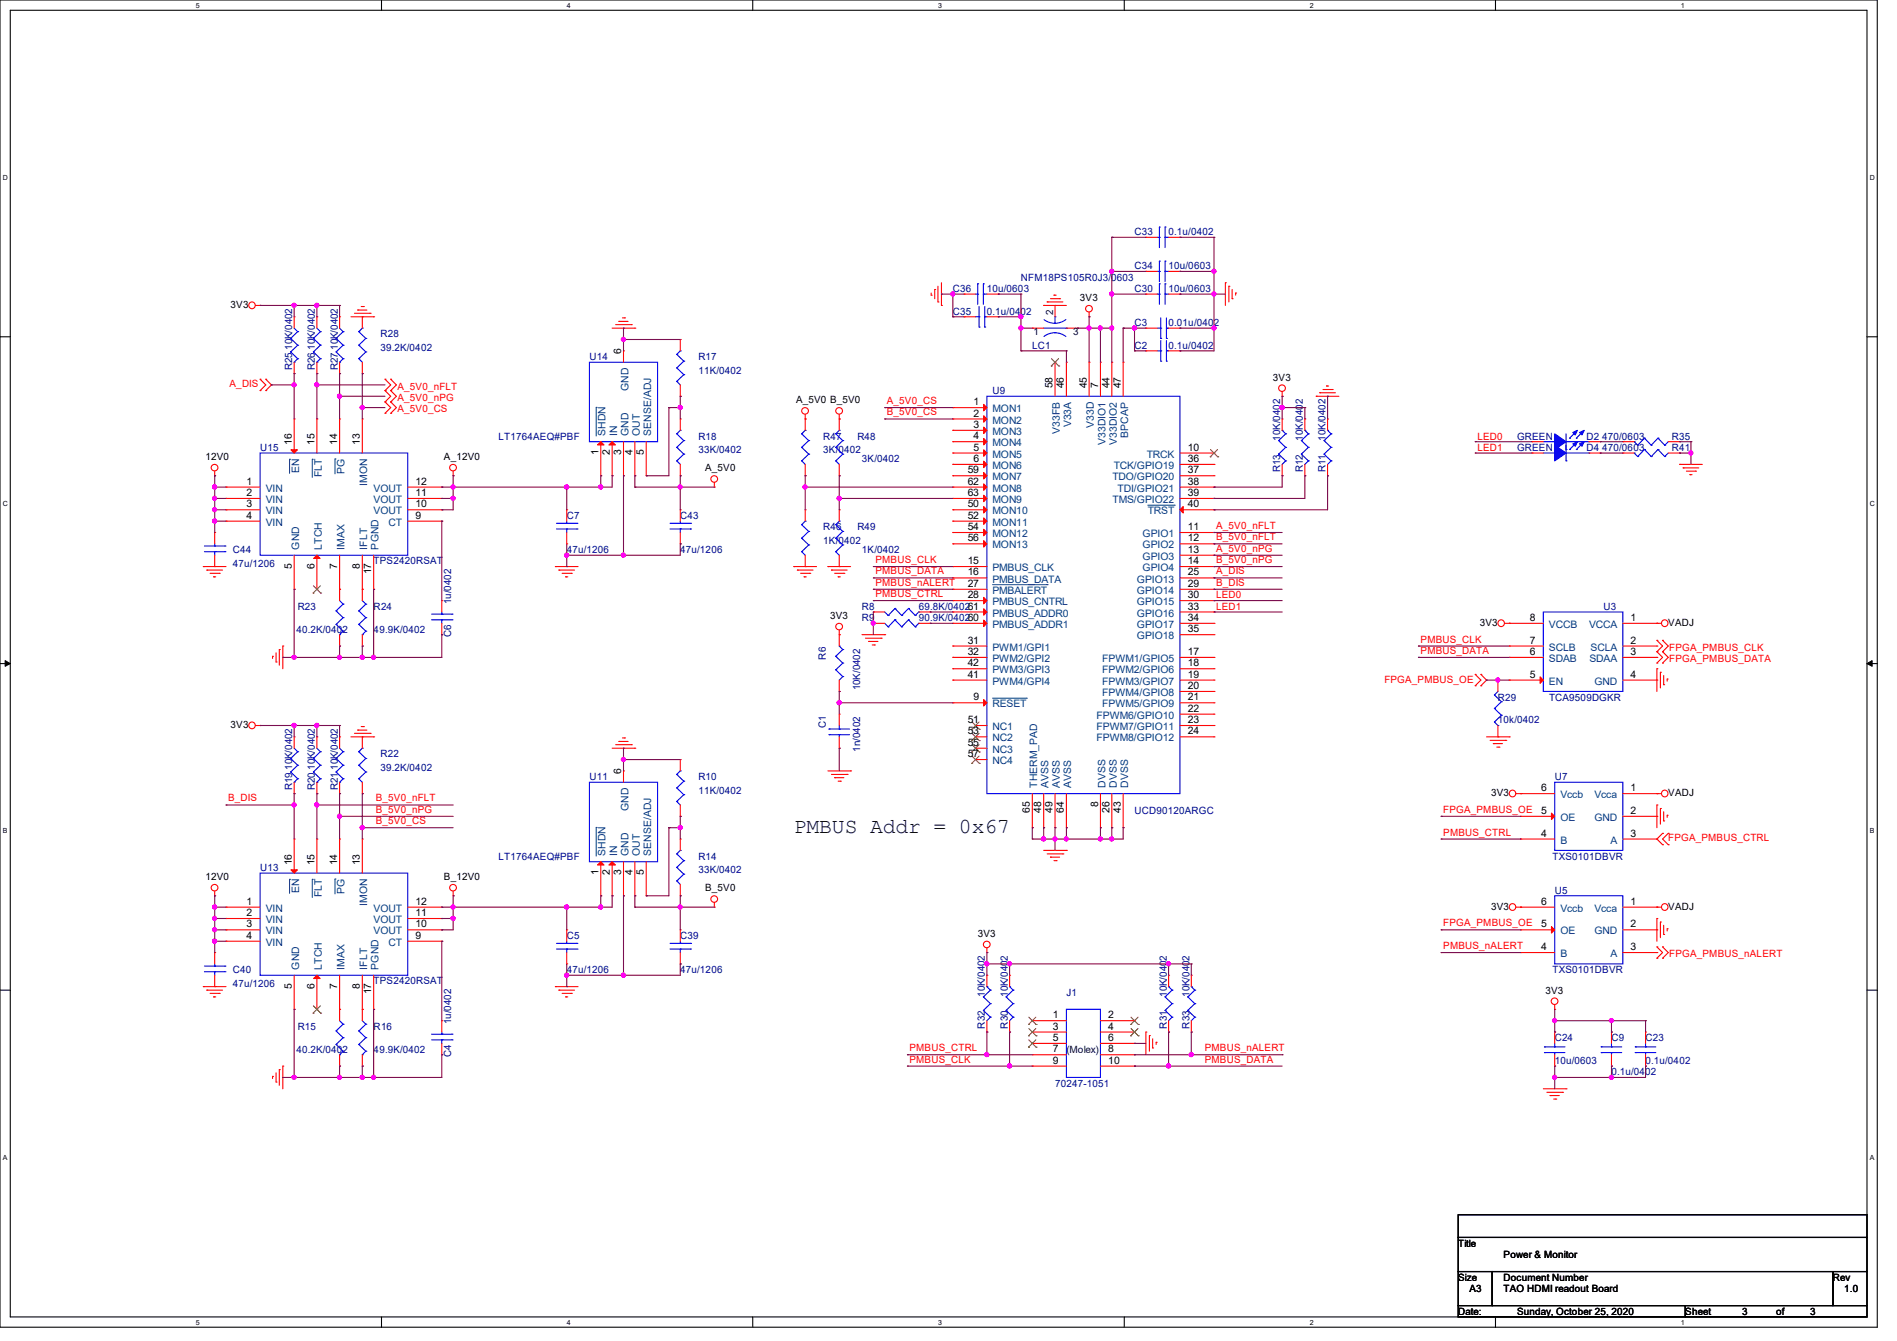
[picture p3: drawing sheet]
<svg xmlns="http://www.w3.org/2000/svg" width="297mm" height="210mm" viewBox="0 0 297 210" stroke-linecap="round" stroke-linejoin="round" font-family="sans-serif">
<defs><g id="words">
<text font-size="3.3" fill="#000040" x="124.3" y="130.5">PMBUS Addr = 0x67</text>
<g font-size="1.6" fill="#000080">
<text x="177.6" y="36.8">C33</text>
<text x="183" y="36.8">0.1u/0402</text>
<text x="149.2" y="45.7">C36</text>
<text x="154.5" y="45.7">10u/0603</text>
<text x="159.8" y="43.9">NFM18PS105R0J3/0603</text>
<text x="177.6" y="42.2">C34</text>
<text x="177.6" y="45.7">C30</text>
<text x="183" y="42.2">10u/0603</text>
<text x="183" y="45.7">10u/0603</text>
<text x="59.6" y="52.8">R28</text>
<text x="149.2" y="49.3">C35</text>
<text x="154.5" y="49.3">0.1u/0402</text>
<text x="177.6" y="51.1">C3</text>
<text x="183" y="51.1">0.01u/0402</text>
<text x="45.8" y="58" transform="rotate(-90 45.8 58)">R25 10K/0402</text>
<text x="49.3" y="58" transform="rotate(-90 49.3 58)">R26 10K/0402</text>
<text x="52.9" y="58" transform="rotate(-90 52.9 58)">R27 10K/0402</text>
<text x="59.6" y="54.9">39.2K/0402</text>
<text x="92.3" y="56.4">U14</text>
<text x="109.3" y="56.4">R17</text>
<text x="109.3" y="58.5">11K/0402</text>
<text x="161.6" y="54.6">LC1</text>
<text x="177.6" y="54.6">C2</text>
<text x="183" y="54.6">0.1u/0402</text>
<text x="155.4" y="61.7">U9</text>
<text x="40.7" y="70.6">U15</text>
<text x="78.1" y="68.8">LT1764AEQ#PBF</text>
<text x="109.3" y="68.8">R18</text>
<text x="109.3" y="70.9">33K/0402</text>
<text x="128.9" y="68.8">R47</text>
<text x="128.9" y="70.9">3K/0402</text>
<text x="134.2" y="68.8">R48</text>
<text x="200.4" y="69" transform="rotate(-90 200.4 69)">10K/0402</text>
<text x="204" y="69" transform="rotate(-90 204 69)">10K/0402</text>
<text x="207.6" y="69" transform="rotate(-90 207.6 69)">10K/0402</text>
<text x="237.5" y="70.6">GREEN</text>
<text x="237.5" y="68.8">GREEN</text>
<text x="248.4" y="70.6">D4</text>
<text x="248.4" y="68.8">D2</text>
<text x="250.9" y="68.8">470/0603</text>
<text x="250.9" y="70.6">470/0603</text>
<text x="261.7" y="68.8">R35</text>
<text x="261.7" y="70.6">R41</text>
<text x="135" y="72.4">3K/0402</text>
<text x="200.4" y="74" transform="rotate(-90 200.4 74)">R13</text>
<text x="204" y="74" transform="rotate(-90 204 74)">R12</text>
<text x="207.6" y="74" transform="rotate(-90 207.6 74)">R11</text>
<text x="88.7" y="81.3">C7</text>
<text x="106.5" y="81.3">C43</text>
<text x="128.9" y="83.1">R46</text>
<text x="134.2" y="83.1">R49</text>
<text x="36.4" y="86.6">C44</text>
<text x="36.4" y="88.7">47u/1206</text>
<text x="58.5" y="88.4">TPS2420RSAT</text>
<text x="88.7" y="86.6">47u/1206</text>
<text x="106.5" y="86.6">47u/1206</text>
<text x="128.9" y="85.2">1K/0402</text>
<text x="135" y="86.6">1K/0402</text>
<text x="46.6" y="95.5">R23</text>
<text x="58.5" y="95.5">R24</text>
<text x="70.7" y="94.6" transform="rotate(-90 70.7 94.6)">1u/0402</text>
<text x="135" y="95.5">R8</text>
<text x="143.8" y="95.5">69.8K/040261</text>
<text x="251.1" y="95.5">U3</text>
<text x="46.4" y="99.1">40.2K/0402</text>
<text x="58.5" y="99.1">49.9K/0402</text>
<text x="70.7" y="99.7" transform="rotate(-90 70.7 99.7)">C6</text>
<text x="135" y="97.3">R9</text>
<text x="143.8" y="97.3">90.9K/040260</text>
<text x="129.3" y="103.3" transform="rotate(-90 129.3 103.3)">R6</text>
<text x="129.3" y="114" transform="rotate(-90 129.3 114)">C1</text>
<text x="134.7" y="108.1" transform="rotate(-90 134.7 108.1)">10K/0402</text>
<text x="234.5" y="109.7">R29</text>
<text x="234.5" y="113.3">10k/0402</text>
<text x="242.5" y="109.7">TCA9509DGKR</text>
<text x="59.6" y="118.6">R22</text>
<text x="134.7" y="117.7" transform="rotate(-90 134.7 117.7)">1n/0402</text>
<text x="45.8" y="123.7" transform="rotate(-90 45.8 123.7)">R19 10K/0402</text>
<text x="49.3" y="123.7" transform="rotate(-90 49.3 123.7)">R20 10K/0402</text>
<text x="52.9" y="123.7" transform="rotate(-90 52.9 123.7)">R21 10K/0402</text>
<text x="59.6" y="120.7">39.2K/0402</text>
<text x="92.3" y="122.2">U11</text>
<text x="109.3" y="122.2">R10</text>
<text x="109.3" y="124.3">11K/0402</text>
<text x="243.4" y="122.2">U7</text>
<text x="177.6" y="127.5">UCD90120ARGC</text>
<text x="40.7" y="136.4">U13</text>
<text x="78.1" y="134.6">LT1764AEQ#PBF</text>
<text x="109.3" y="134.6">R14</text>
<text x="109.3" y="136.7">33K/0402</text>
<text x="243.1" y="134.6">TXS0101DBVR</text>
<text x="243.4" y="140">U5</text>
<text x="88.7" y="147.1">C5</text>
<text x="106.5" y="147.1">C39</text>
<text x="36.4" y="152.4">C40</text>
<text x="36.4" y="154.5">47u/1206</text>
<text x="58.5" y="154.2">TPS2420RSAT</text>
<text x="88.7" y="152.4">47u/1206</text>
<text x="106.5" y="152.4">47u/1206</text>
<text x="167" y="156">J1</text>
<text x="243.1" y="152.4">TXS0101DBVR</text>
<text x="46.6" y="161.3">R15</text>
<text x="58.5" y="161.3">R16</text>
<text x="70.7" y="160.4" transform="rotate(-90 70.7 160.4)">1u/0402</text>
<text x="154.2" y="161.1" transform="rotate(-90 154.2 161.1)">R32</text>
<text x="154.2" y="156.1" transform="rotate(-90 154.2 156.1)">10K/0402</text>
<text x="157.8" y="161.1" transform="rotate(-90 157.8 161.1)">R30</text>
<text x="157.8" y="156.1" transform="rotate(-90 157.8 156.1)">10K/0402</text>
<text x="182.7" y="161.1" transform="rotate(-90 182.7 161.1)">R31</text>
<text x="182.7" y="156.1" transform="rotate(-90 182.7 156.1)">10K/0402</text>
<text x="186.2" y="161.1" transform="rotate(-90 186.2 161.1)">R33</text>
<text x="186.2" y="156.1" transform="rotate(-90 186.2 156.1)">10K/0402</text>
<text x="46.4" y="164.8">40.2K/0402</text>
<text x="58.5" y="164.8">49.9K/0402</text>
<text x="70.7" y="165.5" transform="rotate(-90 70.7 165.5)">C4</text>
<text x="243.4" y="163.1">C24</text>
<text x="243.4" y="166.6">10u/0603</text>
<text x="252.3" y="163.1">C9</text>
<text x="257.6" y="163.1">C23</text>
<text x="257.6" y="166.6">0.1u/0402</text>
<text x="165.2" y="170.2">70247-1051</text>
<text x="252.3" y="168.4">0.1u/0402</text>
</g>
<g font-size="1.6">
<text x="169.1" y="47.2">3V3</text>
<text x="36.1" y="48.2">3V3</text>
<text x="97.2" y="55.5" transform="rotate(-90 97.2 55.5)">6</text>
<text x="199.3" y="59.6">3V3</text>
<text x="124.6" y="63.2">A_5V0 B_5V0</text>
<text x="152.4" y="63.5">1</text>
<text x="152.4" y="65.2">2</text>
<text x="164.8" y="60.8" transform="rotate(-90 164.8 60.8)">58</text>
<text x="166.6" y="60.8" transform="rotate(-90 166.6 60.8)">46</text>
<text x="170.1" y="60.8" transform="rotate(-90 170.1 60.8)">45</text>
<text x="171.9" y="60.8" transform="rotate(-90 171.9 60.8)">7</text>
<text x="173.7" y="60.8" transform="rotate(-90 173.7 60.8)">44</text>
<text x="175.5" y="60.8" transform="rotate(-90 175.5 60.8)">47</text>
<text x="45.7" y="69.7" transform="rotate(-90 45.7 69.7)">16</text>
<text x="49.2" y="69.7" transform="rotate(-90 49.2 69.7)">15</text>
<text x="52.8" y="69.7" transform="rotate(-90 52.8 69.7)">14</text>
<text x="56.3" y="69.7" transform="rotate(-90 56.3 69.7)">13</text>
<text x="93.7" y="71.3" transform="rotate(-90 93.7 71.3)">1</text>
<text x="95.5" y="71.3" transform="rotate(-90 95.5 71.3)">2</text>
<text x="97.2" y="71.3" transform="rotate(-90 97.2 71.3)">3</text>
<text x="99" y="71.3" transform="rotate(-90 99 71.3)">4</text>
<text x="100.8" y="71.3" transform="rotate(-90 100.8 71.3)">5</text>
<text x="152.4" y="67">3</text>
<text x="152.4" y="68.8">4</text>
<text x="152.4" y="70.6">5</text>
<text x="186" y="70.6">10</text>
<text x="32.2" y="72">12V0</text>
<text x="38.6" y="75.9">1</text>
<text x="38.6" y="77.7">2</text>
<text x="65.1" y="77.7">11</text>
<text x="65.1" y="75.9">12</text>
<text x="69.5" y="72">A_12V0</text>
<text x="110.4" y="73.8">A_5V0</text>
<text x="151.5" y="74.1">59</text>
<text x="151.5" y="75.9">62</text>
<text x="151.5" y="77.7">63</text>
<text x="152.4" y="72.3">6</text>
<text x="186" y="72.3">36</text>
<text x="186" y="74.1">37</text>
<text x="186" y="75.9">38</text>
<text x="186" y="77.7">39</text>
<text x="38.6" y="79.5">3</text>
<text x="38.6" y="81.2">4</text>
<text x="65.1" y="81.2">9</text>
<text x="65.1" y="79.5">10</text>
<text x="151.5" y="79.5">50</text>
<text x="151.5" y="81.2">52</text>
<text x="151.5" y="83">54</text>
<text x="186" y="79.5">40</text>
<text x="186" y="83">11</text>
<text x="45.7" y="89.1" transform="rotate(-90 45.7 89.1)">5</text>
<text x="49.2" y="89.1" transform="rotate(-90 49.2 89.1)">6</text>
<text x="52.8" y="89.1" transform="rotate(-90 52.8 89.1)">7</text>
<text x="56.3" y="89.1" transform="rotate(-90 56.3 89.1)">8</text>
<text x="58.1" y="90" transform="rotate(-90 58.1 90)">17</text>
<text x="151.5" y="84.8">56</text>
<text x="151.5" y="88.4">15</text>
<text x="186" y="84.8">12</text>
<text x="186" y="86.6">13</text>
<text x="186" y="88.4">14</text>
<text x="151.5" y="90.1">16</text>
<text x="151.5" y="91.9">27</text>
<text x="151.5" y="93.7">28</text>
<text x="186" y="90.1">25</text>
<text x="186" y="91.9">29</text>
<text x="186" y="93.7">30</text>
<text x="186" y="95.5">33</text>
<text x="130" y="96.9">3V3</text>
<text x="151.5" y="100.8">31</text>
<text x="186" y="97.2">34</text>
<text x="186" y="99">35</text>
<text x="231.7" y="98">3V3</text>
<text x="239.5" y="100.8">7</text>
<text x="239.5" y="97.2">8</text>
<text x="255.3" y="97.2">1</text>
<text x="255.3" y="100.8">2</text>
<text x="261.2" y="98">VADJ</text>
<text x="151.5" y="102.6">32</text>
<text x="151.5" y="104.4">42</text>
<text x="151.5" y="106.1">41</text>
<text x="186" y="102.6">17</text>
<text x="186" y="104.4">18</text>
<text x="186" y="106.1">19</text>
<text x="186" y="107.9">20</text>
<text x="239.5" y="106.1">5</text>
<text x="239.5" y="102.6">6</text>
<text x="255.3" y="102.6">3</text>
<text x="255.3" y="106.1">4</text>
<text x="151.5" y="113.2">51</text>
<text x="152.4" y="109.7">9</text>
<text x="186" y="109.7">21</text>
<text x="186" y="111.5">22</text>
<text x="186" y="113.2">23</text>
<text x="36.1" y="114">3V3</text>
<text x="151.5" y="115">53</text>
<text x="151.5" y="116.8">55</text>
<text x="151.5" y="118.6">57</text>
<text x="186" y="115">24</text>
<text x="97.2" y="121.3" transform="rotate(-90 97.2 121.3)">6</text>
<text x="233.5" y="124.7">3V3</text>
<text x="241.3" y="123.9">6</text>
<text x="255.3" y="123.9">1</text>
<text x="261.2" y="124.7">VADJ</text>
<text x="161.3" y="127.3" transform="rotate(-90 161.3 127.3)">65</text>
<text x="163" y="127.3" transform="rotate(-90 163 127.3)">48</text>
<text x="164.8" y="127.3" transform="rotate(-90 164.8 127.3)">49</text>
<text x="166.6" y="127.3" transform="rotate(-90 166.6 127.3)">64</text>
<text x="171.9" y="126.4" transform="rotate(-90 171.9 126.4)">8</text>
<text x="173.7" y="127.3" transform="rotate(-90 173.7 127.3)">26</text>
<text x="175.5" y="127.3" transform="rotate(-90 175.5 127.3)">43</text>
<text x="241.3" y="131">4</text>
<text x="241.3" y="127.5">5</text>
<text x="255.3" y="127.5">2</text>
<text x="255.3" y="131">3</text>
<text x="32.2" y="137.8">12V0</text>
<text x="45.7" y="135.5" transform="rotate(-90 45.7 135.5)">16</text>
<text x="49.2" y="135.5" transform="rotate(-90 49.2 135.5)">15</text>
<text x="52.8" y="135.5" transform="rotate(-90 52.8 135.5)">14</text>
<text x="56.3" y="135.5" transform="rotate(-90 56.3 135.5)">13</text>
<text x="69.5" y="137.8">B_12V0</text>
<text x="93.7" y="137.1" transform="rotate(-90 93.7 137.1)">1</text>
<text x="95.5" y="137.1" transform="rotate(-90 95.5 137.1)">2</text>
<text x="97.2" y="137.1" transform="rotate(-90 97.2 137.1)">3</text>
<text x="99" y="137.1" transform="rotate(-90 99 137.1)">4</text>
<text x="100.8" y="137.1" transform="rotate(-90 100.8 137.1)">5</text>
<text x="38.6" y="141.7">1</text>
<text x="38.6" y="143.5">2</text>
<text x="65.1" y="143.5">11</text>
<text x="65.1" y="141.7">12</text>
<text x="110.4" y="139.6">B_5V0</text>
<text x="233.5" y="142.4">3V3</text>
<text x="241.3" y="141.7">6</text>
<text x="255.3" y="141.7">1</text>
<text x="261.2" y="142.4">VADJ</text>
<text x="38.6" y="145.2">3</text>
<text x="38.6" y="147">4</text>
<text x="65.1" y="147">9</text>
<text x="65.1" y="145.2">10</text>
<text x="153.1" y="146.7">3V3</text>
<text x="241.3" y="148.8">4</text>
<text x="241.3" y="145.2">5</text>
<text x="255.3" y="145.2">2</text>
<text x="255.3" y="148.8">3</text>
<text x="45.7" y="154.9" transform="rotate(-90 45.7 154.9)">5</text>
<text x="49.2" y="154.9" transform="rotate(-90 49.2 154.9)">6</text>
<text x="52.8" y="154.9" transform="rotate(-90 52.8 154.9)">7</text>
<text x="56.3" y="154.9" transform="rotate(-90 56.3 154.9)">8</text>
<text x="58.1" y="155.7" transform="rotate(-90 58.1 155.7)">17</text>
<text x="242" y="155.6">3V3</text>
<text x="164.8" y="159.5">1</text>
<text x="164.8" y="161.3">3</text>
<text x="173.5" y="159.5">2</text>
<text x="173.5" y="161.3">4</text>
<text x="164.8" y="163">5</text>
<text x="164.8" y="164.8">7</text>
<text x="164.8" y="166.6">9</text>
<text x="173.5" y="163">6</text>
<text x="173.5" y="164.8">8</text>
<text x="173.5" y="166.6">10</text>
<text x="228.3" y="195.2">Title</text>
<text x="235.4" y="197">Power &amp; Monitor</text>
<text x="228.3" y="200.6">Size</text>
<text x="230.1" y="202.3">A3</text>
<text x="235.4" y="200.6">Document Number</text>
<text x="235.4" y="202.3">TAO HDMI readout Board</text>
<text x="287" y="200.6">Rev</text>
<text x="288.8" y="202.3">1.0</text>
<text x="228.3" y="205.9">Date:</text>
<text x="237.5" y="205.9">Sunday, October 25, 2020</text>
<text x="263.9" y="205.9">Sheet</text>
<text x="272.8" y="205.9">3</text>
<text x="278.1" y="205.9">of</text>
<text x="283.4" y="205.9">3</text>
</g>
<g font-size="1.6" fill="#000040">
<text x="161.8" y="52.5">1</text>
<text x="164.9" y="49.3" transform="rotate(-90 164.9 49.3)">2</text>
<text x="168" y="52.5">3</text>
<text x="167" y="164.8">(Molex)</text>
</g>
<g font-size="1.6" fill="#f00">
<text x="35.9" y="60.7">A_DIS</text>
<text x="62.2" y="64.6">A_5V0_CS</text>
<text x="62.2" y="62.8">A_5V0_nPG</text>
<text x="62.2" y="61">A_5V0_nFLT</text>
<text x="138.9" y="65.1">B_5V0_CS</text>
<text x="138.9" y="63.3">A_5V0_CS</text>
<text x="231.3" y="68.8">LED0</text>
<text x="231.3" y="70.6">LED1</text>
<text x="190.4" y="82.8">A_5V0_nFLT</text>
<text x="137.1" y="88.2">PMBUS_CLK</text>
<text x="137.1" y="90">PMBUS_DATA</text>
<text x="190.4" y="84.6">B_5V0_nFLT</text>
<text x="190.4" y="90">A_DIS</text>
<text x="190.4" y="86.4">A_5V0_nPG</text>
<text x="190.4" y="88.2">B_5V0_nPG</text>
<text x="137.1" y="91.7">PMBUS_nALERT</text>
<text x="137.1" y="93.5">PMBUS_CTRL</text>
<text x="190.4" y="95.5">LED1</text>
<text x="190.4" y="91.7">B_DIS</text>
<text x="190.4" y="93.7">LED0</text>
<text x="222.4" y="100.6">PMBUS_CLK</text>
<text x="261.4" y="101.9">FPGA_PMBUS_CLK</text>
<text x="216.7" y="106.9">FPGA_PMBUS_OE</text>
<text x="222.4" y="102.4">PMBUS_DATA</text>
<text x="261.4" y="103.7">FPGA_PMBUS_DATA</text>
<text x="35.7" y="125.5">B_DIS</text>
<text x="58.8" y="125.5">B_5V0_nFLT</text>
<text x="58.8" y="127.3">B_5V0_nPG</text>
<text x="58.8" y="129.1">B_5V0_CS</text>
<text x="226" y="130.8">PMBUS_CTRL</text>
<text x="226" y="127.3">FPGA_PMBUS_OE</text>
<text x="261.2" y="131.8">FPGA_PMBUS_CTRL</text>
<text x="226" y="148.6">PMBUS_nALERT</text>
<text x="226" y="145.1">FPGA_PMBUS_OE</text>
<text x="261.4" y="149.9">FPGA_PMBUS_nALERT</text>
<text x="142.4" y="164.6">PMBUS_CTRL</text>
<text x="142.4" y="166.4">PMBUS_CLK</text>
<text x="188.6" y="164.6">PMBUS_nALERT</text>
<text x="188.6" y="166.4">PMBUS_DATA</text>
</g>
<g font-size="1.6" fill="#004080">
<text x="98.4" y="61.3" transform="rotate(-90 98.4 61.3)">GND</text>
<text x="155.4" y="64.6">MON1</text>
<text x="94.8" y="68.3" transform="rotate(-90 94.8 68.3)">SHDN</text>
<text x="96.6" y="68.3" transform="rotate(-90 96.6 68.3)">IN</text>
<text x="98.4" y="68.3" transform="rotate(-90 98.4 68.3)">GND</text>
<text x="100.2" y="68.3" transform="rotate(-90 100.2 68.3)">OUT</text>
<text x="101.9" y="68.3" transform="rotate(-90 101.9 68.3)">SENSE/ADJ</text>
<text x="155.4" y="66.3">MON2</text>
<text x="155.4" y="68.1">MON3</text>
<text x="155.4" y="69.9">MON4</text>
<text x="155.4" y="71.7">MON5</text>
<text x="165.9" y="67.9" transform="rotate(-90 165.9 67.9)">V33FB</text>
<text x="167.7" y="66.9" transform="rotate(-90 167.7 66.9)">V33A</text>
<text x="171.3" y="67" transform="rotate(-90 171.3 67)">V33D</text>
<text x="173.1" y="69.6" transform="rotate(-90 173.1 69.6)">V33DIO1</text>
<text x="174.8" y="69.6" transform="rotate(-90 174.8 69.6)">V33DIO2</text>
<text x="176.6" y="68.5" transform="rotate(-90 176.6 68.5)">BPCAP</text>
<text x="179.5" y="71.7">TRCK</text>
<text x="41.6" y="77">VIN</text>
<text x="46.8" y="74.1" transform="rotate(-90 46.8 74.1)">EN</text>
<text x="50.4" y="74.8" transform="rotate(-90 50.4 74.8)">FLT</text>
<text x="53.9" y="74.2" transform="rotate(-90 53.9 74.2)">PG</text>
<text x="57.5" y="76.1" transform="rotate(-90 57.5 76.1)">IMON</text>
<text x="58.5" y="77">VOUT</text>
<text x="155.4" y="73.4">MON6</text>
<text x="155.4" y="75.2">MON7</text>
<text x="155.4" y="77">MON8</text>
<text x="174.2" y="75.2">TDO/GPIO20</text>
<text x="174.4" y="73.4">TCK/GPIO19</text>
<text x="175" y="77">TDI/GPIO21</text>
<text x="41.6" y="78.8">VIN</text>
<text x="41.6" y="80.6">VIN</text>
<text x="41.6" y="82.3">VIN</text>
<text x="58.5" y="80.6">VOUT</text>
<text x="58.5" y="78.8">VOUT</text>
<text x="60.8" y="82.3">CT</text>
<text x="155.4" y="78.8">MON9</text>
<text x="155.4" y="80.6">MON10</text>
<text x="155.4" y="82.3">MON11</text>
<text x="174.2" y="78.8">TMS/GPIO22</text>
<text x="179.7" y="80.6">TRST</text>
<text x="46.8" y="86.1" transform="rotate(-90 46.8 86.1)">GND</text>
<text x="50.4" y="86.1" transform="rotate(-90 50.4 86.1)">LTCH</text>
<text x="53.9" y="86.1" transform="rotate(-90 53.9 86.1)">IMAX</text>
<text x="57.5" y="86.1" transform="rotate(-90 57.5 86.1)">IFLT</text>
<text x="59.3" y="86.1" transform="rotate(-90 59.3 86.1)">PGND</text>
<text x="155.4" y="84.1">MON12</text>
<text x="155.4" y="85.9">MON13</text>
<text x="155.4" y="89.5">PMBUS_CLK</text>
<text x="178.9" y="84.1">GPIO1</text>
<text x="178.9" y="85.9">GPIO2</text>
<text x="178.9" y="87.7">GPIO3</text>
<text x="178.9" y="89.5">GPIO4</text>
<text x="155.4" y="91.2">PMBUS_DATA</text>
<text x="155.4" y="93">PMBALERT</text>
<text x="155.4" y="94.8">PMBUS_CNTRL</text>
<text x="178" y="91.2">GPIO13</text>
<text x="178" y="93">GPIO14</text>
<text x="178" y="94.8">GPIO15</text>
<text x="155.4" y="96.6">PMBUS_ADDR0</text>
<text x="155.4" y="98.3">PMBUS_ADDR1</text>
<text x="155.4" y="101.9">PWM1/GPI1</text>
<text x="178" y="96.6">GPIO16</text>
<text x="178" y="98.3">GPIO17</text>
<text x="178" y="100.1">GPIO18</text>
<text x="242.5" y="101.9">SCLB</text>
<text x="242.5" y="98.3">VCCB</text>
<text x="248.8" y="98.3">VCCA</text>
<text x="249" y="101.9">SCLA</text>
<text x="155.4" y="103.7">PWM2/GPI2</text>
<text x="155.4" y="105.5">PWM3/GPI3</text>
<text x="155.4" y="107.2">PWM4/GPI4</text>
<text x="172.6" y="103.7">FPWM1/GPIO5</text>
<text x="172.6" y="105.5">FPWM2/GPIO6</text>
<text x="172.6" y="107.2">FPWM3/GPIO7</text>
<text x="242.5" y="107.2">EN</text>
<text x="242.5" y="103.7">SDAB</text>
<text x="248.9" y="103.7">SDAA</text>
<text x="249.6" y="107.2">GND</text>
<text x="155.4" y="110.8">RESET</text>
<text x="171.7" y="112.6">FPWM6/GPIO10</text>
<text x="172.6" y="109">FPWM4/GPIO8</text>
<text x="172.6" y="110.8">FPWM5/GPIO9</text>
<text x="155.4" y="114.3">NC1</text>
<text x="155.4" y="116.1">NC2</text>
<text x="155.4" y="117.9">NC3</text>
<text x="155.4" y="119.7">NC4</text>
<text x="171.7" y="114.3">FPWM7/GPIO11</text>
<text x="171.7" y="116.1">FPWM8/GPIO12</text>
<text x="162.4" y="123.4" transform="rotate(-90 162.4 123.4)">THERM_PAD</text>
<text x="164.2" y="123.4" transform="rotate(-90 164.2 123.4)">AVSS</text>
<text x="165.9" y="123.4" transform="rotate(-90 165.9 123.4)">AVSS</text>
<text x="167.7" y="123.4" transform="rotate(-90 167.7 123.4)">AVSS</text>
<text x="173.1" y="123.4" transform="rotate(-90 173.1 123.4)">DVSS</text>
<text x="174.8" y="123.4" transform="rotate(-90 174.8 123.4)">DVSS</text>
<text x="176.6" y="123.4" transform="rotate(-90 176.6 123.4)">DVSS</text>
<text x="244.3" y="125">Vccb</text>
<text x="249.6" y="125">Vcca</text>
<text x="98.4" y="127" transform="rotate(-90 98.4 127)">GND</text>
<text x="244.3" y="128.6">OE</text>
<text x="249.6" y="128.6">GND</text>
<text x="94.8" y="134.1" transform="rotate(-90 94.8 134.1)">SHDN</text>
<text x="96.6" y="134.1" transform="rotate(-90 96.6 134.1)">IN</text>
<text x="98.4" y="134.1" transform="rotate(-90 98.4 134.1)">GND</text>
<text x="100.2" y="134.1" transform="rotate(-90 100.2 134.1)">OUT</text>
<text x="101.9" y="134.1" transform="rotate(-90 101.9 134.1)">SENSE/ADJ</text>
<text x="244.3" y="132.1">B</text>
<text x="252.1" y="132.1">A</text>
<text x="41.6" y="142.8">VIN</text>
<text x="46.8" y="139.9" transform="rotate(-90 46.8 139.9)">EN</text>
<text x="50.4" y="140.5" transform="rotate(-90 50.4 140.5)">FLT</text>
<text x="53.9" y="140" transform="rotate(-90 53.9 140)">PG</text>
<text x="57.5" y="141.9" transform="rotate(-90 57.5 141.9)">IMON</text>
<text x="58.5" y="142.8">VOUT</text>
<text x="244.3" y="142.8">Vccb</text>
<text x="249.6" y="142.8">Vcca</text>
<text x="41.6" y="144.6">VIN</text>
<text x="41.6" y="146.3">VIN</text>
<text x="41.6" y="148.1">VIN</text>
<text x="58.5" y="146.3">VOUT</text>
<text x="58.5" y="144.6">VOUT</text>
<text x="60.8" y="148.1">CT</text>
<text x="244.3" y="149.9">B</text>
<text x="244.3" y="146.3">OE</text>
<text x="249.6" y="146.3">GND</text>
<text x="252.1" y="149.9">A</text>
<text x="46.8" y="151.8" transform="rotate(-90 46.8 151.8)">GND</text>
<text x="50.4" y="151.8" transform="rotate(-90 50.4 151.8)">LTCH</text>
<text x="53.9" y="151.8" transform="rotate(-90 53.9 151.8)">IMAX</text>
<text x="57.5" y="151.8" transform="rotate(-90 57.5 151.8)">IFLT</text>
<text x="59.3" y="151.8" transform="rotate(-90 59.3 151.8)">PGND</text>
</g>
<g font-size="1.1">
<text x="30.6" y="1.2">5</text>
<text x="88.8" y="1.2">4</text>
<text x="146.9" y="1.2">3</text>
<text x="205.1" y="1.2">2</text>
<text x="263.2" y="1.2">1</text>
<text x=".4" y="28.2">D</text>
<text x="292.7" y="28.2">D</text>
<text x=".4" y="79.3">C</text>
<text x="292.7" y="79.3">C</text>
<text x=".4" y="130.5">B</text>
<text x="292.7" y="130.5">B</text>
<text x=".4" y="181.6">A</text>
<text x="292.7" y="181.6">A</text>
<text x="30.6" y="207.4">5</text>
<text x="88.8" y="207.4">4</text>
<text x="146.9" y="207.4">3</text>
<text x="205.1" y="207.4">2</text>
<text x="263.2" y="207.4">1</text>
</g>
</g></defs>
<path d="M0 0h293.9v207.9h-293.9zM1.6 1.6h290.7v204.6h-290.7z" fill="none" stroke="#000" stroke-width=".17"/>
<g fill="#fff">
<path d="M30.6 .2h.6v1.2h-.6z"/>
<path d="M30.6 206.5h.6v1.1h-.6z"/>
</g>
<path d="M59.7 0v1.6M59.7 206.2v1.7" fill="none" stroke="#000" stroke-width=".17"/>
<g fill="#fff">
<path d="M88.8 .2h.6v1.2h-.6z"/>
<path d="M88.8 206.5h.6v1.1h-.6z"/>
</g>
<path d="M117.9 0v1.6M117.9 206.2v1.7" fill="none" stroke="#000" stroke-width=".17"/>
<g fill="#fff">
<path d="M146.9 .2h.6v1.2h-.6z"/>
<path d="M146.9 206.5h.6v1.1h-.6z"/>
</g>
<path d="M176 0v1.6M176 206.2v1.7" fill="none" stroke="#000" stroke-width=".17"/>
<g fill="#fff">
<path d="M205.1 .2h.6v1.2h-.6z"/>
<path d="M205.1 206.5h.6v1.1h-.6z"/>
</g>
<path d="M234.1 0v1.6M234.1 206.2v1.7" fill="none" stroke="#000" stroke-width=".17"/>
<g fill="#fff">
<path d="M263.2 .2h.6v1.2h-.6z"/>
<path d="M263.2 206.5h.6v1.1h-.6z"/>
<path d="M.4 27.2h.8v1.2h-.8z"/>
<path d="M292.7 27.2h.8v1.2h-.8z"/>
<path d="M.4 78.3h.8v1.2h-.8z"/>
<path d="M292.7 78.3h.8v1.2h-.8z"/>
</g>
<path d="M0 52.7h1.6M292.3 52.7h1.6" fill="none" stroke="#000" stroke-width=".17"/>
<g fill="#fff">
<path d="M.4 129.5h.7v1.2h-.7z"/>
<path d="M292.7 129.5h.8v1.2h-.8z"/>
</g>
<path d="M0 103.9h1.6M292.3 103.9h1.6" fill="none" stroke="#000" stroke-width=".17"/>
<path d="M.8 103.5l.8 .4-.8 .5zM292.3 103.9l.8-.4v.9z" fill="#000" stroke="#000" stroke-width=".16"/>
<g fill="#fff">
<path d="M.4 180.6h.7v1.2h-.7z"/>
<path d="M292.7 180.6h.8v1.2h-.8z"/>
</g>
<path d="M0 155.1h1.6M292.3 155.1h1.6M228.3 190.2h64v3.6h-64zM228.3 193.8h64v5.3h-64zM228.3 199.1h5.3v5.4h-5.3zM233.6 199.1h53.4v5.4h-53.4zM287 199.1h5.3v5.4h-5.3zM228.3 204.5h35.6v1.7h-35.6zM263.9 204.5h28.4v1.7h-28.4z" fill="none" stroke="#000" stroke-width=".17"/>
<g fill="none" stroke="#f00" stroke-width=".17">
<path d="M179.4 37.2h.1M179.4 37.2h1.8M183 37.2h1.7M184.7 37.2h.1M40 47.8h.7M40.7 47.8h.1M40.7 59.4h.1M40.7 59.4l.9 .9-.9 .9M41.6 59.4h.1M41.6 59.4l.9 .9-.9 .9M46.1 49.6h.1M46.1 58.5h.1"/>
<path d="M46.1 49.6v1.8M46.1 56.7v1.8M49.6 49.6h.1M49.6 58.5h.1M49.6 49.6v1.8M49.6 56.7v1.8M53.2 49.6h.1M53.2 58.5h.1M53.2 49.6v1.8M53.2 56.7v1.8M54.9 49.6h3.6M55.5 49.1h2.5"/>
<path d="M56 48.6h.1M56 48.6h1.4M56.6 48h.3M56.7 58.5h.1M56.7 49.6h.1M56.7 49.6v1.8M56.7 56.7v1.8M56.9 48h.1M58 49.1h.1M58.5 49.6h.1M60.3 59.4h.1M60.3 59.4l.9 .9-.9 .9"/>
<path d="M61.2 59.4h.1M61.2 59.4l.9 .9-.9 .9M95.8 51.4h3.6M96.4 50.8h2.4M96.9 50.3h.1M96.9 50.3h1.4M97.5 49.8h.3M97.6 54.9h.1M97.6 54.9v1.8M97.8 49.8h.1M98.8 50.8h.1M99.4 51.4h.1"/>
<path d="M106.5 53.2h.1M106.5 53.2v1.7M145.8 46.2h.1M145.8 45.9v.3M146.3 45.3h.1M146.3 45.3v1.5M146.9 47.3h.1M146.9 44.8v2.5M147.4 47.8h.1M147.4 44.3v3.5M151 49.6h.1M151 46.1h.1"/>
<path d="M151 49.6h1.7M151 46.1h1.7M154.5 49.6h1.8M154.5 46.1h1.8M156.3 49.6h.1M156.3 46.1h.1M161.6 51.4h.1M161.6 51.4h1.8M163.4 47.8h.1M163.4 47.8h3.6M164 47.3h.1M164 47.3h2.4"/>
<path d="M164.5 46.8h1.4M165 46.2h.1M165 46.2h.4M165.2 56.7h.1M165.2 47.8h.1M165.2 47.8v1.8M165.2 56.7v5.4M165.9 46.8h.1M167 56.7h.1M167 51.4h1.7M167 56.7v5.4M168.7 51.4h.1"/>
<path d="M170.5 49.6h.1M170.5 56.7h.1M170.5 48.9v.7M170.5 56.7v5.4M172.3 56.7h.1M172.3 56.7v5.4M174.1 56.7h.1M174.1 56.7v5.4M175.9 56.7h.1M175.9 56.7v5.4M179.4 51.4h.1M179.4 42.5h.1"/>
<path d="M179.4 46.1h.1M179.4 54.9h.1M179.4 51.4h1.8M179.4 42.5h1.8M179.4 46.1h1.8M179.4 54.9h1.8M183 51.4h1.7M183 42.5h1.7M183 46.1h1.7M183 54.9h1.7M184.7 51.4h.1M184.7 42.5h.1"/>
<path d="M184.7 46.1h.1M184.7 54.9h.1M191.9 44.3h.1M191.9 44.3v3.5M192.4 44.8h.1M192.4 44.8v2.5M192.9 46.8h.1M192.9 45.3v1.5M193.5 45.9h.1M193.5 45.9v.3M33.6 74.5h.1M33.6 73.8v.7"/>
<path d="M35.4 76.3h.1M35.4 78.1h.1M35.4 79.8h.1M35.4 76.3h5.3M35.4 78.1h5.3M35.4 79.8h5.3M40.7 61.2h.1M41.6 61.2h.1M46.1 65.6h.1M46.1 65.6v5.4M49.6 65.6h.1M49.6 65.6v5.4"/>
<path d="M53.2 65.6h.1M53.2 65.6v5.4M56.7 65.6h.1M56.7 65.6v5.4M60.3 62.9h.1M60.3 64.7h.1M60.3 61.2h.1M60.3 62.9l.9 .9-.9 .9M60.3 61.2l.9 .9-.9 .8M61.2 62.9h.1M61.2 64.7h.1M61.2 61.2h.1"/>
<path d="M61.2 62.9l.9 .9-.9 .9M61.2 61.2l.9 .9-.9 .8M63.8 76.3h5.4M63.8 78.1h5.4M63.8 79.8h5.4M69.2 79.8h.1M69.2 78.1h.1M69.2 76.3h.1M71 74.5h.1M71 73.8v.7M88.7 79.8h.1M88.7 79.8v1.8"/>
<path d="M94.1 74.5h.1M94.1 69.2v5.3M95.8 74.5h.1M95.8 69.2v5.3M97.6 74.5h.1M97.6 69.2v5.3M99.4 74.5h.1M99.4 69.2v5.3M101.2 74.5h.1M101.2 69.2v5.3M106.5 62.1h.1M106.5 79.8h.1"/>
<path d="M106.5 74.5h.1M106.5 65.6h.1M106.5 60.3v1.8M106.5 65.6v1.8M106.5 72.7v1.8M106.5 79.8v1.8M111.8 76.3h.1M111.8 75.6v.7M126.1 65.6h.1M126.1 79.8h.1M126.1 74.5h.1M126.1 64.9v2.5"/>
<path d="M126.1 72.7v1.8M126.1 79.8v1.8M131.4 65.6h.1M131.4 79.8h.1M131.4 74.5h.1M131.4 64.9v2.5M131.4 72.7v1.8M131.4 79.8v1.8M149.2 63.8h.1M149.2 65.6h.1M149.2 67.4h.1M149.2 69.2h.1"/>
<path d="M149.2 71h.1M149.2 72.7h.1M149.2 74.5h.1M149.2 76.3h.1M149.2 78.1h.1M149.2 79.8h.1M149.2 72.7h5.3M149.2 63.8h5.3M149.2 65.6h5.3M149.2 67.4h5.3M149.2 69.2h5.3M149.2 71h5.3"/>
<path d="M149.2 74.5h5.3M149.2 76.3h5.3M149.2 78.1h5.3M149.2 79.8h5.3M184.7 72.7h5.4M184.7 71h5.4M184.7 74.5h5.4M184.7 76.3h5.4M184.7 78.1h5.4M184.7 79.8h5.4M190.1 71h.1M190.1 72.7h.1"/>
<path d="M190.1 74.5h.1M190.1 76.3h.1M190.1 78.1h.1M190.1 79.8h.1M200.7 62.1h.1M200.7 74.5h.1M200.7 65.6h.1M200.7 61.3v.8M200.7 65.6v1.8M200.7 72.7v1.8M204.3 74.5h.1M204.3 65.6h.1"/>
<path d="M204.3 65.6v1.8M204.3 72.7v1.8M206.1 62.1h.1M206.1 62.1h3.5M206.6 61.5h.1M206.6 61.5h2.5M207.1 61h1.5M207.7 60.5h.1M207.7 60.5h.3M207.9 74.5h.1M207.9 65.6h.1M207.9 65.6v1.8"/>
<path d="M207.9 72.7v1.8M208.6 61h.1M239.9 71h.1M239.9 69.2h.1M239.9 69.2h1.7M239.9 71h1.7M248.8 69.2h1.7M248.8 71h1.7M250.5 71h.1M250.5 69.2h.1M254.1 69.2h.1M254.1 71h.1"/>
<path d="M254.1 69.2h1.8M254.1 71h1.8M261.2 69.2h1.8M261.2 71h1.8M263 72.7h.1M263 69.2h.1M263 71h.1M263 72.7h3.5M263.5 73.3h.1M263.5 73.3h2.5M264 73.8h1.5M264.6 74.3h.1"/>
<path d="M264.6 74.3h.3M265.5 73.8h.1M31.8 88.7h.1M31.8 88.7h3.6M32.4 89.3h.1M32.4 89.3h2.4M32.9 89.8h1.4M33.4 90.3h.1M33.4 90.3h.4M33.6 83.4h.1M33.6 88.7h.1M33.6 83.4v1.8"/>
<path d="M33.6 87v1.7M34.3 89.8h.1M35.4 81.6h.1M35.4 81.6h5.3M46.1 92.3h.1M46.1 87v5.3M49.6 92.3h.1M49.6 87v5.3M53.2 92.3h.1M53.2 87v7.1M53.2 99.4v1.8M56.7 92.3h.1"/>
<path d="M56.7 87v7.1M56.7 99.4v1.8M58.5 92.3h.1M58.5 87v5.3M63.8 81.6h5.4M69.2 94.1h.1M69.2 99.4h.1M69.2 81.6h.1M69.2 94.1v1.7M69.2 97.6v1.8M87 88.7h.1M87 88.7h3.5"/>
<path d="M87.5 89.3h.1M87.5 89.3h2.5M88 89.8h1.5M88.6 90.3h.1M88.6 90.3h.3M88.7 85.2h.1M88.7 83.4v1.8M89.5 89.8h.1M106.5 85.2h.1M106.5 83.4v1.8M124.3 88.7h.1M124.3 88.7h3.5"/>
<path d="M124.8 89.3h.1M124.8 89.3h2.5M125.3 89.8h1.5M125.9 90.3h.1M125.9 90.3h.3M126.1 88.7h.1M126.1 87v1.7M126.8 89.8h.1M129.6 88.7h.1M129.6 88.7h3.6M130.2 89.3h.1M130.2 89.3h2.4"/>
<path d="M130.7 89.8h1.4M131.2 90.3h.1M131.2 90.3h.4M131.4 99.4h.1M131.4 88.7h.1M131.4 87v1.7M131.4 98.7v2.5M132.1 89.8h.1M135 99.4h3.5M135.5 99.9h2.5M136.7 95.8h.1M136.7 97.6h.1"/>
<path d="M136.7 97.6h1.8M136.7 95.8h1.8M138 99.9h.1M138.5 99.4h.1M143.8 97.6h1.8M143.8 95.8h1.8M145.6 95.8h.1M145.6 97.6h.1M149.2 81.6h.1M149.2 83.4h.1M149.2 85.2h.1M149.2 88.7h.1"/>
<path d="M149.2 90.5h.1M149.2 92.3h.1M149.2 94.1h.1M149.2 95.8h.1M149.2 97.6h.1M149.2 88.7h5.3M149.2 97.6h5.3M149.2 81.6h5.3M149.2 83.4h5.3M149.2 85.2h5.3M149.2 90.5h5.3M149.2 92.3h5.3"/>
<path d="M149.2 94.1h5.3M149.2 95.8h5.3M184.7 88.7h5.4M184.7 99.4h5.4M184.7 97.6h5.4M184.7 83.4h5.4M184.7 85.2h5.4M184.7 90.5h5.4M184.7 92.3h5.4M184.7 94.1h5.4M184.7 95.8h5.4M184.7 87h5.4"/>
<path d="M190.1 83.4h.1M190.1 85.2h.1M190.1 87h.1M190.1 88.7h.1M190.1 90.5h.1M190.1 92.3h.1M190.1 94.1h.1M190.1 95.8h.1M190.1 97.6h.1M190.1 99.4h.1M235.6 97.6h6M236.3 97.6h.1"/>
<path d="M254.1 97.6h6M259.4 97.6h.1M40 113.6h.7M40.7 113.6h.1M42.7 102.8h.1M42.7 102.8v.3M43.2 103.7h.1M43.2 102.2v1.5M43.7 101.7h.1M43.7 101.7v2.5M44.3 101.2h.1M44.3 101.2v3.5"/>
<path d="M46.1 115.4h.1M46.1 115.4v1.8M49.6 115.4h.1M49.6 115.4v1.8M53.2 101.2h.1M53.2 115.4h.1M53.2 115.4v1.8M54.9 115.4h3.6M55.5 114.9h2.5M56 114.3h.1M56 114.3h1.4M56.6 113.8h.3"/>
<path d="M56.7 115.4h.1M56.7 101.2h.1M56.7 115.4v1.8M56.9 113.8h.1M58 114.9h.1M58.5 115.4h.1M95.8 117.2h3.6M96.4 116.6h2.4M96.9 116.1h.1M96.9 116.1h1.4M97.5 115.6h.3M97.8 115.6h.1"/>
<path d="M98.8 116.6h.1M99.4 117.2h.1M106.5 119h.1M106.5 119v1.7M131.4 117.2h.1M131.4 111.8h.1M131.4 108.3h.1M131.4 106.5v1.8M131.4 111.8v1.8M131.4 115.4v1.8M136 100.5h.1M136 100.5h1.5"/>
<path d="M136.6 101h.3M136.9 101h.1M149.2 101.2h.1M149.2 103h.1M149.2 104.7h.1M149.2 106.5h.1M149.2 110.1h.1M149.2 101.2h5.3M149.2 103h5.3M149.2 104.7h5.3M149.2 106.5h5.3M149.2 110.1h5.3"/>
<path d="M152.7 113.6h.1M152.7 115.4h.1M152.7 117.2h.1M152.7 119h.1M152.7 115.4h1.8M152.7 113.6h1.8M152.7 117.2h1.8M152.7 119h1.8M184.7 115.4h5.4M184.7 113.6h5.4M184.7 103h5.4M184.7 104.7h5.4"/>
<path d="M184.7 106.5h5.4M184.7 110.1h5.4M184.7 108.3h5.4M184.7 111.8h5.4M190.1 103h.1M190.1 104.7h.1M190.1 106.5h.1M190.1 108.3h.1M190.1 110.1h.1M190.1 111.8h.1M190.1 113.6h.1M190.1 115.4h.1"/>
<path d="M231 107.4h.1M231 105.6h.1M231 105.6l.9 .9-.9 .9M231.9 105.6h.1M231.9 107.4h.1M231.9 105.6l.8 .9-.8 .9M232.7 115.4h3.6M233.3 116h2.5M233.8 116.5h.1M233.8 116.5h1.4M234.4 117h.3M234.5 106.5h.1"/>
<path d="M234.5 115.4h.1M234.5 106.5v1.8M234.5 113.6v1.8M234.7 117h.1M235.8 116h.1M236.3 115.4h.1M236.3 106.5h.1M236.3 103h.1M236.3 101.2h.1M236.3 101.2h5.3M236.3 103h5.3M236.3 106.5h5.3"/>
<path d="M254.1 101.2h5.3M254.1 103h5.3M254.1 106.5h5.3M259.4 104.7h.1M259.4 100.3h.1M259.4 102.1h.1M259.4 103.8h.1M259.4 101.2h.1M259.4 103h.1M259.4 106.5h.1M259.4 104.7v3.6M259.4 100.3l.9 .9-.9 .9"/>
<path d="M259.4 102.1l.9 .9-.9 .8M260 105.3h.1M260 105.3v2.4M260.3 100.3h.1M260.3 102.1h.1M260.3 103.8h.1M260.3 100.3l.9 .9-.9 .9M260.3 102.1l.9 .9-.9 .8M260.5 107.2h.1M260.5 105.8v1.4M261 106.3h.1M261 106.3v.4"/>
<path d="M33.6 139.6v.7M46.1 124.3h.1M46.1 131.4h.1M46.1 122.5v1.8M46.1 131.4v5.3M49.6 124.3h.1M49.6 131.4h.1M49.6 122.5v1.8M49.6 131.4v5.3M53.2 131.4h.1M53.2 124.3h.1M53.2 122.5v1.8"/>
<path d="M53.2 131.4v5.3M56.7 124.3h.1M56.7 131.4h.1M56.7 122.5v1.8M56.7 131.4v5.3M71 139.6v.7M94.1 135v5.3M95.8 135v5.3M97.6 120.7h.1M97.6 120.7v1.8M97.6 135v5.3M99.4 135v5.3"/>
<path d="M101.2 135v5.3M106.5 131.4h.1M106.5 127.8h.1M106.5 126.1v1.7M106.5 131.4v1.8M106.5 138.5v1.8M129.6 120.7h3.6M130.2 121.3h2.4M130.7 121.8h.1M130.7 121.8h1.4M131.2 122.3h.4M131.6 122.3h.1"/>
<path d="M132.6 121.3h.1M133.2 120.7h.1M161.6 129.6h.1M161.6 124.3v5.3M163.4 129.6h.1M163.4 133.2h3.6M163.4 124.3v5.3M164 133.7h2.4M164.5 134.2h.1M164.5 134.2h1.4M165 134.8h.4M165.2 129.6h.1"/>
<path d="M165.2 124.3v5.3M165.4 134.8h.1M166.4 133.7h.1M167 133.2h.1M167 129.6h.1M167 124.3v5.3M172.3 129.6h.1M172.3 124.3v5.3M174.1 129.6h.1M174.1 124.3v5.3M175.9 129.6h.1M175.9 124.3v5.3"/>
<path d="M237.4 124.3h6M238.1 124.3h.1M238.1 131.4h.1M238.1 127.8h.1M238.1 127.8h5.3M238.1 131.4h5.3M254.1 124.3h6M254.1 127.8h5.3M254.1 131.4h5.3M259.4 124.3h.1M259.4 126.1h.1M259.4 127.8h.1"/>
<path d="M259.4 131.4h.1M259.4 126.1v3.5M259.4 131.4l.9 .9M260 126.6h.1M260 126.6v2.5M260.3 130.5h.1M260.3 132.3h.1M260.3 130.5l-.9 .9M260.5 128.6h.1M260.5 127.1v1.5M261 127.7h.1M261 127.7v.3"/>
<path d="M261.2 132.3h.1M261.2 130.5h.1M261.2 130.5l-.9 .9 .9 .9M31.8 154.5h.1M31.8 154.5h3.6M32.4 155.1h.1M32.4 155.1h2.4M32.9 155.6h1.4M33.4 156.1h.1M33.4 156.1h.4M33.6 140.3h.1M33.6 149.2h.1"/>
<path d="M33.6 154.5h.1M33.6 149.2v1.8M33.6 152.7v1.8M34.3 155.6h.1M35.4 142.1h.1M35.4 143.8h.1M35.4 145.6h.1M35.4 147.4h.1M35.4 142.1h5.3M35.4 145.6h5.3M35.4 143.8h5.3M35.4 147.4h5.3"/>
<path d="M46.1 158.1h.1M46.1 152.7v5.4M49.6 158.1h.1M49.6 152.7v5.4M53.2 158.1h.1M53.2 152.7v7.2M56.7 158.1h.1M56.7 152.7v7.2M58.5 158.1h.1M58.5 152.7v5.4M63.8 142.1h5.4M63.8 145.6h5.4"/>
<path d="M63.8 143.8h5.4M63.8 147.4h5.4M69.2 159.9h.1M69.2 147.4h.1M69.2 145.6h.1M69.2 143.8h.1M69.2 142.1h.1M69.2 159.9v1.7M71 140.3h.1M87 154.5h.1M87 154.5h3.5M87.5 155.1h.1"/>
<path d="M87.5 155.1h2.5M88 155.6h1.5M88.6 156.1h.1M88.6 156.1h.3M88.7 145.6h.1M88.7 151h.1M88.7 145.6v1.8M88.7 149.2v1.8M89.5 155.6h.1M94.1 140.3h.1M95.8 140.3h.1M97.6 140.3h.1"/>
<path d="M99.4 140.3h.1M101.2 140.3h.1M106.5 140.3h.1M106.5 145.6h.1M106.5 151h.1M106.5 145.6v1.8M106.5 149.2v1.8M111.8 142.1h.1M111.8 141.4v.7M154.5 149.2h.1M154.5 152.7h.1M154.5 148.5v.7"/>
<path d="M154.5 152.7v1.8M154.5 159.9v1.7M158.1 152.7h.1M158.1 152.7v1.8M158.1 159.9v1.7M161.6 159.9h.1M161.6 159.9h5.4M172.3 159.9h5.3M177.6 159.9h.1M183 152.7h.1M183 152.7v1.8M183 159.9v1.7"/>
<path d="M186.5 152.7h.1M186.5 152.7v1.8M186.5 159.9v1.7M237.4 142.1h6M238.1 142.1h.1M238.1 149.2h.1M238.1 145.6h.1M238.1 145.6h5.3M238.1 149.2h5.3M243.4 158.1h.1M243.4 157.4v.7M254.1 142.1h6"/>
<path d="M254.1 145.6h5.3M254.1 149.2h5.3M259.4 143.8h.1M259.4 142.1h.1M259.4 148.3h.1M259.4 150.1h.1M259.4 145.6h.1M259.4 149.2h.1M259.4 143.8v3.6M259.4 148.3l.9 .9-.9 .9M260 144.4h.1M260 144.4v2.5"/>
<path d="M260.3 148.3h.1M260.3 150.1h.1M260.3 148.3l.9 .9-.9 .9M260.5 146.3h.1M260.5 144.9v1.4M261 145.5h.1M261 145.5v.3M42.7 168.6h.1M42.7 168.6v.3M43.2 169.5h.1M43.2 168v1.5M43.7 167.5h.1"/>
<path d="M43.7 167.5v2.5M44.3 167h.1M44.3 167v3.5M53.2 167h.1M53.2 165.2v1.8M56.7 167h.1M56.7 165.2v1.8M69.2 165.2h.1M69.2 163.4v1.8M154.5 161.6h.1M158.1 161.6h.1M161.6 161.6h.1"/>
<path d="M161.6 163.4h.1M161.6 165.2h.1M161.6 167h.1M161.6 161.6h5.4M161.6 163.4h5.4M161.6 165.2h5.4M161.6 167h5.4M172.3 161.6h5.3M172.3 163.4h5.3M172.3 165.2h5.3M172.3 167h5.3M177.6 161.6h.1"/>
<path d="M177.6 163.4h.1M177.6 165.2h.1M177.6 167h.1M179.4 161.6h.1M179.4 161.6v3.6M180 162.2h.1M180 162.2v2.4M180.5 164.1h.1M180.5 162.7v1.4M181 163.2h.1M181 163.2v.4M183 161.6h.1"/>
<path d="M186.5 161.6h.1M241.6 170.5h3.6M242.2 171.1h2.4M242.7 171.6h.1M242.7 171.6h1.4M243.2 172.1h.4M243.4 167h.1M243.4 161.6h.1M243.4 161.6v1.8M243.4 165.2v1.8M243.6 172.1h.1M244.6 171.1h.1"/>
<path d="M245.2 170.5h.1M252.3 167h.1M252.3 161.6h.1M252.3 161.6v1.8M252.3 165.2v1.8M257.6 167h.1M257.6 161.6h.1M257.6 161.6v1.8M257.6 165.2v1.8"/>
<circle cx="39.4" cy="47.8" r=".52"/>
<circle cx="170.5" cy="48.3" r=".52"/>
<circle cx="33.6" cy="73.2" r=".52"/>
<circle cx="70.9" cy="73.2" r=".52"/>
<circle cx="111.8" cy="75" r=".52"/>
<circle cx="126.1" cy="64.3" r=".52"/>
<circle cx="131.4" cy="64.3" r=".52"/>
<circle cx="200.7" cy="60.8" r=".52"/>
<circle cx="131.4" cy="98.1" r=".52"/>
<circle cx="235" cy="97.6" r=".52"/>
<circle cx="260.6" cy="97.6" r=".52"/>
<circle cx="39.4" cy="113.6" r=".52"/>
<circle cx="33.6" cy="139" r=".52"/>
<circle cx="70.9" cy="139" r=".52"/>
<circle cx="236.8" cy="124.3" r=".52"/>
<circle cx="260.6" cy="124.3" r=".52"/>
<circle cx="111.8" cy="140.8" r=".52"/>
<circle cx="154.5" cy="147.9" r=".52"/>
<circle cx="236.8" cy="142" r=".52"/>
<circle cx="243.4" cy="156.8" r=".52"/>
<circle cx="260.6" cy="142" r=".52"/>
</g>
<g fill="none" stroke="#00f" stroke-width=".17">
<path d="M181.2 37.2h.3M181.5 37.2h.1M181.5 35.6h.1M181.5 35.6v3.2M182.4 35.6h.1M182.4 37.2h.1M182.4 35.6v3.2M182.4 37.2h.6M45.5 53h.1M45.5 55.1h.1M45.5 53l1.1 1.1M45.5 55.1l1.1 1.1"/>
<path d="M46.1 56.7h.1M46.1 51.4l.5 .5M46.6 51.9h.1M46.6 54.1h.1M46.6 56.2h.1M46.6 51.9l-1.1 1.1M46.6 54.1l-1.1 1M46.6 56.2l-.5 .5M49.1 53h.1M49.1 55.1h.1M49.1 53l1.1 1.1M49.1 55.1l1.1 1.1"/>
<path d="M49.6 56.7h.1M49.6 51.4l.6 .5M50.2 51.9h.1M50.2 54.1h.1M50.2 56.2h.1M50.2 51.9l-1.1 1.1M50.2 54.1l-1.1 1M50.2 56.2l-.6 .5M52.6 53h.1M52.6 55.1h.1M52.6 53l1.1 1.1M52.6 55.1l1.1 1.1"/>
<path d="M53.2 56.7h.1M53.2 51.4l.5 .5M53.7 51.9h.1M53.7 54.1h.1M53.7 56.2h.1M53.7 51.9l-1.1 1.1M53.7 54.1l-1.1 1M53.7 56.2l-.5 .5M56.2 56.2h.1M56.2 54.1h.1M56.2 51.9h.1M56.2 56.2l.5 .5"/>
<path d="M56.2 54.1l1.1 1M56.2 51.9l1.1 1.1M56.7 51.4h.1M56.7 51.4l-.5 .5M57.3 55.1h.1M57.3 53h.1M57.3 55.1l-1.1 1.1M57.3 53l-1.1 1.1M92.3 56.7h10.7v12.5h-10.7zM106 59.7h.1M106 57.6h.1M106 55.5h.1"/>
<path d="M106 59.7l.5 .6M106 57.6l1.1 1.1M106 55.5l1.1 1.1M106.5 54.9h.1M106.5 54.9l-.5 .6M107.1 58.7h.1M107.1 56.6h.1M107.1 58.7l-1.1 1M107.1 56.6l-1.1 1M152.7 49.6h.6M152.7 46.1h.4M153.1 46.1h.1"/>
<path d="M153.1 44.4h.1M153.1 44.4v3.3M153.3 51.2h.1M153.3 49.6h.1M153.3 48v3.2M154 44.4h.1M154 46.1h.1M154 46.1h.5M154 44.4v3.3M154.2 49.6h.1M154.2 51.2h.1M154.2 49.6h.3"/>
<path d="M154.2 48v3.2M163.4 51.4h3.6M163.5 52.7l.9-.5 .8-.1 1.1 .2 .6 .4M165.2 49.6h.1M165.2 49.6v1.1M166.9 50.1l-.7 .3-1 .2-.8-.1-.9-.4M167 51.4h.1M181.2 51.4h.5M181.2 42.5h.3M181.2 46.1h.3M181.2 54.9h.5M181.5 42.5h.1"/>
<path d="M181.5 40.9h.1M181.5 46.1h.1M181.5 44.4h.1M181.5 40.9v3.2M181.5 44.4v3.3M181.7 53h.1M181.7 51.4h.1M181.7 56.6h.1M181.7 54.9h.1M181.7 49.8v3.2M181.7 53.3v3.3M182.4 40.9h.1"/>
<path d="M182.4 42.5h.1M182.4 44.4h.1M182.4 46.1h.1M182.4 42.5h.6M182.4 40.9v3.2M182.4 44.4v3.3M182.4 46.1h.6M182.6 51.4h.1M182.6 53h.1M182.6 54.9h.1M182.6 56.6h.1M182.6 51.4h.4"/>
<path d="M182.6 49.8v3.2M182.6 53.3v3.3M182.6 54.9h.4M40.7 71h23.1v16h-23.1zM106 72.2h.1M106 70.1h.1M106 67.9h.1M106 72.2l.5 .5M106 70.1l1.1 1M106 67.9l1.1 1.1M106.5 67.4h.1M106.5 67.4l-.5 .5"/>
<path d="M107.1 71.1h.1M107.1 69h.1M107.1 71.1l-1.1 1.1M107.1 69l-1.1 1.1M125.5 72.2h.1M125.5 70.1h.1M125.5 67.9h.1M125.5 72.2l.6 .5M125.5 70.1l1.1 1M125.5 67.9l1.1 1.1M126.1 67.4h.1M126.1 67.4l-.6 .5"/>
<path d="M126.6 71.1h.1M126.6 69h.1M126.6 71.1l-1.1 1.1M126.6 69l-1.1 1.1M130.9 72.2h.1M130.9 70.1h.1M130.9 67.9h.1M130.9 72.2l.5 .5M130.9 70.1l1.1 1M130.9 67.9l1.1 1.1M131.4 67.4h.1M131.4 67.4l-.5 .5"/>
<path d="M132 71.1h.1M132 69h.1M132 71.1l-1.1 1.1M132 69l-1.1 1.1M154.5 62.1h30.2v62.2h-30.2zM200.2 71.1h.1M200.2 69h.1M200.2 71.1l1.1 1.1M200.2 69l1.1 1.1M200.7 67.4h.1M200.7 67.4l.6 .5M201.3 72.2h.1"/>
<path d="M201.3 70.1h.1M201.3 67.9h.1M201.3 72.2l-.6 .5M201.3 70.1l-1.1 1M201.3 67.9l-1.1 1.1M203.8 71.1h.1M203.8 69h.1M203.8 71.1l1.1 1.1M203.8 69l1.1 1.1M204.3 67.4h.1M204.3 67.4l.6 .5M204.9 72.2h.1"/>
<path d="M204.9 70.1h.1M204.9 67.9h.1M204.9 72.2l-.6 .5M204.9 70.1l-1.1 1M204.9 67.9l-1.1 1.1M207.3 71.1h.1M207.3 69h.1M207.3 71.1l1.1 1.1M207.3 69l1.1 1.1M207.9 67.4h.1M207.9 67.4l.5 .5M208.4 72.2h.1"/>
<path d="M208.4 70.1h.1M208.4 67.9h.1M208.4 72.2l-.5 .5M208.4 70.1l-1.1 1M208.4 67.9l-1.1 1.1M241.6 71h1.8M241.6 69.2h1.8M243.4 71h.1M243.4 69.2h.1M245.2 72.2h.1M245.2 70.4h.1M245.2 67.9v4.3"/>
<path d="M245.2 71h3.6M245.2 69.2h3.6M245.7 70.4h.1M245.7 68.6h.1M246.8 70.4h.1M246.8 68.6h.1M246.8 69.3l-1.1 1.1M246.8 67.6l-1.1 1M247.9 69.3l-1.1 1.1M247.9 67.6l-1.1 1M248.8 71h.1M248.8 69.2h.1"/>
<path d="M255.9 69.2h.1M255.9 71h.1M255.9 69.2l.5 .5M255.9 71l.5 .5M256.4 69.7h.1M256.4 71.5h.1M257.5 68.6h.1M257.5 70.4h.1M257.5 68.6l1 1.1M257.5 68.6l-1.1 1.1M257.5 70.4l1 1.1M257.5 70.4l-1.1 1.1"/>
<path d="M258.5 69.7h.1M258.5 71.5h.1M259.6 68.6h.1M259.6 70.4h.1M259.6 68.6l1 1.1M259.6 68.6l-1.1 1.1M259.6 70.4l1 1.1M259.6 70.4l-1.1 1.1M260.6 69.7h.1M260.6 71.5h.1M261.2 69.2l-.6 .5M261.2 71l-.6 .5"/>
<path d="M32 86.4h3.2M32 85.5h3.2M33.6 85.5h.1M33.6 86.4h.1M33.6 85.2v.3M33.6 86.4v.6M35.2 86.4h.1M35.2 85.5h.1M52.6 95.7h.1M52.6 97.8h.1M52.6 95.7l1.1 1M52.6 97.8l1.1 1"/>
<path d="M53.2 99.4h.1M53.2 94.1l.5 .5M53.7 94.6h.1M53.7 96.7h.1M53.7 98.8h.1M53.7 94.6l-1.1 1.1M53.7 96.7l-1.1 1.1M53.7 98.8l-.5 .6M56.2 95.7h.1M56.2 97.8h.1M56.2 95.7l1.1 1M56.2 97.8l1.1 1"/>
<path d="M56.7 99.4h.1M56.7 94.1l.6 .5M57.3 94.6h.1M57.3 96.7h.1M57.3 98.8h.1M57.3 94.6l-1.1 1.1M57.3 96.7l-1.1 1.1M57.3 98.8l-.6 .6M67.6 97.1h3.2M67.6 96.2h3.2M69.2 96.2h.1M69.2 97.1h.1"/>
<path d="M69.2 95.8v.4M69.2 97.1v.5M70.8 97.1h.1M70.8 96.2h.1M87.1 82.8h3.2M87.1 82h3.2M88.7 82h.1M88.7 82.8h.1M88.7 81.6v.4M88.7 82.8v.6M90.3 82.8h.1M90.3 82h.1"/>
<path d="M104.9 82.8h3.2M104.9 82h3.2M106.5 82h.1M106.5 82.8h.1M106.5 81.6v.4M106.5 82.8v.6M108.1 82.8h.1M108.1 82h.1M125.5 86.4h.1M125.5 84.3h.1M125.5 82.2h.1M125.5 86.4l.6 .6"/>
<path d="M125.5 84.3l1.1 1M125.5 82.2l1.1 1M126.1 81.6h.1M126.1 81.6l-.6 .6M126.6 85.3h.1M126.6 83.2h.1M126.6 85.3l-1.1 1.1M126.6 83.2l-1.1 1.1M130.9 86.4h.1M130.9 84.3h.1M130.9 82.2h.1M130.9 86.4l.5 .6"/>
<path d="M130.9 84.3l1.1 1M130.9 82.2l1.1 1M131.4 81.6h.1M131.4 81.6l-.5 .6M132 85.3h.1M132 83.2h.1M132 85.3l-1.1 1.1M132 83.2l-1.1 1.1M138.5 95.8l.6 .6M138.5 97.6l.6 .6M139.1 96.4h.1M139.1 98.2h.1"/>
<path d="M140.1 95.3h.1M140.1 97.1h.1M140.1 95.3l-1 1.1M140.1 95.3l1.1 1.1M140.1 97.1l-1 1.1M140.1 97.1l1.1 1.1M141.2 96.4h.1M141.2 98.2h.1M142.2 95.3h.1M142.2 97.1h.1M142.2 95.3l-1 1.1M142.2 95.3l1.1 1.1"/>
<path d="M142.2 97.1l-1 1.1M142.2 97.1l1.1 1.1M143.3 96.4h.1M143.3 98.2h.1M143.8 95.8h.1M143.8 97.6h.1M143.8 95.8l-.5 .6M143.8 97.6l-.5 .6M241.6 95.8h12.5v12.5h-12.5zM45.5 118.8h.1M45.5 118.8l1.1 1M46.1 117.2l.5 .5"/>
<path d="M46.6 117.7h.1M46.6 119.8h.1M46.6 117.7l-1.1 1.1M46.6 119.8l-1.1 1.1M49.1 118.8h.1M49.1 118.8l1.1 1M49.6 117.2l.6 .5M50.2 117.7h.1M50.2 119.8h.1M50.2 117.7l-1.1 1.1M50.2 119.8l-1.1 1.1M52.6 118.8h.1"/>
<path d="M52.6 118.8l1.1 1M53.2 117.2l.5 .5M53.7 117.7h.1M53.7 119.8h.1M53.7 117.7l-1.1 1.1M53.7 119.8l-1.1 1.1M56.2 119.8h.1M56.2 117.7h.1M56.2 119.8l1.1 1.1M56.2 117.7l1.1 1.1M56.7 117.2h.1M56.7 117.2l-.5 .5"/>
<path d="M57.3 118.8h.1M57.3 118.8l-1.1 1M129.8 114.2h.1M129.8 115.1h.1M129.8 114.2h3.2M129.8 115.1h3.2M130.9 104.9h.1M130.9 102.8h.1M130.9 104.9l1.1 1.1M130.9 102.8l1.1 1M131.4 115.1h.1M131.4 114.2h.1"/>
<path d="M131.4 101.2h.1M131.4 113.6v.6M131.4 115.1v.3M131.4 101.2l.6 .5M132 106h.1M132 103.8h.1M132 101.7h.1M132 106l-.6 .5M132 103.8l-1.1 1.1M132 101.7l-1.1 1.1M234 108.8h.1M234 111h.1"/>
<path d="M234 113.1h.1M234 108.8l1.1 1.1M234 111l1.1 1M234 113.1l.5 .5M234.5 113.6h.1M234.5 108.3l-.5 .5M235.1 109.9h.1M235.1 112h.1M235.1 109.9l-1.1 1.1M235.1 112l-1.1 1.1M40.7 136.7h23.1v16h-23.1zM45.5 120.9h.1"/>
<path d="M45.5 120.9l1.1 1.1M46.1 122.5h.1M46.6 122h.1M46.6 122l-.5 .5M49.1 120.9h.1M49.1 120.9l1.1 1.1M49.6 122.5h.1M50.2 122h.1M50.2 122l-.6 .5M52.6 120.9h.1M52.6 120.9l1.1 1.1M53.2 122.5h.1"/>
<path d="M53.7 122h.1M53.7 122l-.5 .5M56.2 122h.1M56.2 122l.5 .5M57.3 120.9h.1M57.3 120.9l-1.1 1.1M92.3 122.5h10.7v12.5h-10.7zM106 138h.1M106 135.8h.1M106 133.7h.1M106 125.5h.1M106 123.4h.1"/>
<path d="M106 121.3h.1M106 138l.5 .5M106 135.8l1.1 1.1M106 133.7l1.1 1.1M106 125.5l.5 .6M106 123.4l1.1 1.1M106 121.3l1.1 1M106.5 133.2h.1M106.5 120.7h.1M106.5 133.2l-.5 .5M106.5 120.7l-.5 .6M107.1 136.9h.1"/>
<path d="M107.1 134.8h.1M107.1 124.5h.1M107.1 122.3h.1M107.1 136.9l-1.1 1.1M107.1 134.8l-1.1 1M107.1 124.5l-1.1 1M107.1 122.3l-1.1 1.1M243.4 122.5h10.7v10.7h-10.7zM32 152.2h3.2M32 151.3h3.2M33.6 151.3h.1M33.6 152.2h.1"/>
<path d="M33.6 151v.3M33.6 152.2v.5M35.2 152.2h.1M35.2 151.3h.1M53.2 159.9l.5 .5M56.7 159.9l.6 .5M87.1 148.6h3.2M87.1 147.7h3.2M88.7 147.7h.1M88.7 148.6h.1M88.7 147.4v.3M88.7 148.6v.6"/>
<path d="M90.3 148.6h.1M90.3 147.7h.1M104.9 148.6h3.2M104.9 147.7h3.2M106.5 147.7h.1M106.5 148.6h.1M106.5 147.4v.3M106.5 148.6v.6M108.1 148.6h.1M108.1 147.7h.1M154 158.2h.1M154 156.1h.1"/>
<path d="M154 158.2l1.1 1.1M154 156.1l1.1 1.1M154.5 154.5h.1M154.5 154.5l.6 .6M155.1 159.3h.1M155.1 157.2h.1M155.1 155.1h.1M155.1 159.3l-.6 .6M155.1 157.2l-1.1 1M155.1 155.1l-1.1 1M157.5 158.2h.1M157.5 156.1h.1"/>
<path d="M157.5 158.2l1.1 1.1M157.5 156.1l1.1 1.1M158.1 154.5h.1M158.1 154.5l.5 .6M158.6 159.3h.1M158.6 157.2h.1M158.6 155.1h.1M158.6 159.3l-.5 .6M158.6 157.2l-1.1 1M158.6 155.1l-1.1 1M167 158.1h5.3v10.6h-5.3zM182.4 158.2h.1"/>
<path d="M182.4 156.1h.1M182.4 158.2l1.1 1.1M182.4 156.1l1.1 1.1M183 154.5h.1M183 154.5l.5 .6M183.5 159.3h.1M183.5 157.2h.1M183.5 155.1h.1M183.5 159.3l-.5 .6M183.5 157.2l-1.1 1M183.5 155.1l-1.1 1M186 158.2h.1"/>
<path d="M186 156.1h.1M186 158.2l1.1 1.1M186 156.1l1.1 1.1M186.5 154.5h.1M186.5 154.5l.6 .6M187.1 159.3h.1M187.1 157.2h.1M187.1 155.1h.1M187.1 159.3l-.6 .6M187.1 157.2l-1.1 1M187.1 155.1l-1.1 1M243.4 140.3h10.7v10.7h-10.7z"/>
<path d="M52.6 161.5h.1M52.6 163.6h.1M52.6 161.5l1.1 1M52.6 163.6l1.1 1M53.2 165.2h.1M53.7 160.4h.1M53.7 162.5h.1M53.7 164.6h.1M53.7 160.4l-1.1 1.1M53.7 162.5l-1.1 1.1M53.7 164.6l-.5 .6M56.2 161.5h.1"/>
<path d="M56.2 163.6h.1M56.2 161.5l1.1 1M56.2 163.6l1.1 1M56.7 165.2h.1M57.3 160.4h.1M57.3 162.5h.1M57.3 164.6h.1M57.3 160.4l-1.1 1.1M57.3 162.5l-1.1 1.1M57.3 164.6l-.6 .6M67.6 162.9h3.2M67.6 162h3.2"/>
<path d="M69.2 162h.1M69.2 162.9h.1M69.2 161.6v.4M69.2 162.9v.5M70.8 162.9h.1M70.8 162h.1M241.8 164h.1M241.8 164.8h.1M241.8 164h3.2M241.8 164.8h3.2M243.4 164.8h.1M243.4 164h.1"/>
<path d="M243.4 163.4v.6M243.4 164.8v.4M250.7 164h.1M250.7 164.8h.1M250.7 164h3.2M250.7 164.8h3.2M252.3 164.8h.1M252.3 164h.1M252.3 163.4v.6M252.3 164.8v.4M256 164h.1M256 164.8h.1"/>
<path d="M256 164h3.2M256 164.8h3.2M257.6 164.8h.1M257.6 164h.1M257.6 163.4v.6M257.6 164.8v.4"/>
</g>
<g fill="#f00" stroke="#f00" stroke-width=".17">
<path d="M154 63.3l.5 .5-.5 .5z"/>
<path d="M154 65.1l.5 .5-.5 .5z"/>
<path d="M154 66.9l.5 .5-.5 .5z"/>
<path d="M154 68.7l.5 .5-.5 .5z"/>
<path d="M154 70.4l.5 .6-.5 .5z"/>
<path d="M154 72.2l.5 .5-.5 .5z"/>
<path d="M154 74l.5 .5-.5 .5z"/>
<path d="M154 75.8l.5 .5-.5 .5z"/>
<path d="M154 77.6l.5 .5-.5 .5z"/>
<path d="M154 79.3l.5 .5-.5 .5z"/>
<path d="M154 81.1l.5 .5-.5 .5z"/>
<path d="M154 82.9l.5 .5-.5 .5z"/>
<path d="M154 84.7l.5 .5-.5 .5z"/>
<path d="M154 93.6l.5 .5-.5 .5z"/>
<path d="M154 95.3l.5 .5-.5 .6z"/>
<path d="M154 97.1l.5 .5-.5 .5z"/>
<path d="M154 109.6l.5 .5-.5 .5z"/>
<path d="M185.3 79.3v1l-.6-.5z"/>
<path d="M94.1 135l.5 .5h-1z"/>
<path d="M95.8 135l.6 .5h-1.1z"/>
<path d="M242.9 145.1l.5 .5-.5 .5z"/>
<path d="M49.1 87.5l.5-.5 .5 .5z"/>
<path d="M45.6 70.4h1l-.5 .6z"/>
<path d="M242.9 127.3l.5 .5-.5 .6z"/>
<path d="M241.1 106l.5 .5-.5 .5z"/>
<path d="M49.1 153.2l.5-.5 .5 .5z"/>
<path d="M45.6 136.2h1l-.5 .5z"/>
<path d="M93.6 69.7l.5-.5 .5 .5z"/>
<path d="M95.8 69.2l.6 .5h-1.1z"/>
</g>
<g fill="none" stroke="#004080" stroke-width=".16">
<path d="M45.3 71.9h.1M45.3 71.9v2.2M48.9 71.9h.1M48.9 71.9v2.9M52.5 71.9h.1M52.5 71.9v2.3M93.3 63.8h.1M93.3 63.8v4.5M179.7 79.1h4.2M183.9 79.1h.1M155.4 91.6h8.6M164 91.6h.1"/>
<path d="M155.4 109.3h5.3M160.7 109.3h.1M45.3 137.7h.1M45.3 137.7v2.2M48.9 137.7h.1M48.9 137.7v2.8M52.5 137.7h.1M52.5 137.7v2.3M93.3 129.6h.1M93.3 129.6v4.5"/>
</g>
<g fill="none" stroke="#804000" stroke-width=".16">
<path d="M164.6 57.3h.1M164.6 56.2l1.2 1.1M165.7 56.2l-1.1 1.1M165.8 57.3h.1M189.5 71.5h.1M189.5 70.4l1.2 1.1M190.6 70.4l-1.1 1.1M190.7 71.5h.1M49 92.9h.1M49.1 91.7l1.1 1.2M50.2 91.7l-1.2 1.2M50.2 92.9h.1"/>
<path d="M152.1 114.2h.1M152.1 116h.1M152.1 117.8h.1M152.1 119.5h.1M152.2 113.1l1.1 1.1M152.2 114.9l1.1 1.1M152.2 116.6l1.1 1.2M152.2 118.4l1.1 1.1M153.3 113.1l-1.2 1.1M153.3 114.9l-1.2 1.1M153.3 116.6l-1.2 1.2M153.3 118.4l-1.2 1.1"/>
<path d="M153.3 114.2h.1M153.3 116h.1M153.3 117.8h.1M153.3 119.5h.1M49 158.7h.1M49.1 157.5l1.1 1.2M50.2 157.5l-1.2 1.2M50.2 158.7h.1M161.1 159.3l1.1 1.1M162.2 159.3l-1.2 1.1M177.1 159.3l1.1 1.1M178.2 159.3l-1.2 1.1"/>
<path d="M161 160.4h.1M161 162.2h.1M161 164h.1M161.1 161.1l1.1 1.1M161.1 162.9l1.1 1.1M162.2 161.1l-1.2 1.1M162.2 162.9l-1.2 1.1M162.2 160.4h.1M162.2 162.2h.1M162.2 164h.1M177 160.4h.1M177 162.2h.1"/>
<path d="M177.1 161.1l1.1 1.1M178.2 161.1l-1.2 1.1M178.2 160.4h.1M178.2 162.2h.1"/>
</g>
<g fill="#00f" stroke="#00f" stroke-width=".17">
<path d="M243.4 69.7l1.8 1.3-1.8 1.2z" fill-rule="evenodd"/>
<path d="M247.3 69.5l.7-.3-.3 .7z" fill-rule="evenodd"/>
<path d="M246.3 69.5l.7-.3-.4 .7z" fill-rule="evenodd"/>
<path d="M243.4 67.9l1.8 1.3-1.8 1.2z" fill-rule="evenodd"/>
<path d="M247.3 67.7l.7-.3-.3 .7z" fill-rule="evenodd"/>
<path d="M246.3 67.7l.7-.3-.4 .7z" fill-rule="evenodd"/>
</g>
<g fill="none" stroke="#800040" stroke-width=".17">
<path d="M174.1 37.2h.1M174.1 37.2v19.5M174.1 37.2h5.3M184.7 37.2h.1M184.7 37.2h5.4M190.1 37.2h.1M190.1 37.2v17.7h-5.4M40.7 47.8h.1M40.7 47.8h12.5M46.1 47.8h.1M46.1 58.5h.1M46.1 47.8v1.8"/>
<path d="M46.1 58.5v7.1M49.6 58.5h.1M49.6 47.8h.1M49.6 47.8v1.8M49.6 58.5v7.1M53.2 58.5h.1M53.2 47.8h.1M53.2 47.8v1.8M53.2 58.5v7.1M56.7 58.5h.1M56.7 58.5v7.1M97.6 53.2h.1"/>
<path d="M97.6 51.4h.1M97.6 51.4v3.5M97.6 53.2h8.9M147.4 46.1h.1M147.4 46.1h3.6M149.2 46.1h.1M149.2 49.6h.1M149.2 49.6h1.8M149.2 46.1v3.5M156.3 46.1h.1M156.3 49.6h.1M156.3 46.1h3.6"/>
<path d="M156.3 49.6h3.6M159.9 46.1h.1M159.9 49.6h.1M159.9 51.4h.1M159.9 54.9h.1M159.9 51.4h1.7M159.9 46.1v8.8M159.9 54.9h7.1M167 54.9h.1M167 54.9v1.8M168.7 51.4h.1M168.7 51.4h5.4"/>
<path d="M170.5 49.6h.1M170.5 51.4h.1M170.5 49.6v7.1M172.3 51.4h.1M172.3 51.4v5.3M174.1 51.4h.1M174.1 46.1h.1M174.1 42.5h.1M174.1 46.1h5.3M174.1 42.5h5.3M175.9 51.4h.1M175.9 51.4h3.5"/>
<path d="M175.9 51.4v5.3M177.6 51.4h.1M177.6 54.9h.1M177.6 51.4v3.5M177.6 54.9h1.8M184.7 46.1h.1M184.7 42.5h.1M184.7 51.4h.1M184.7 54.9h.1M184.7 51.4h5.4M184.7 46.1h7.2M184.7 42.5h5.4"/>
<path d="M190.1 42.5h.1M190.1 51.4h.1M190.1 46.1h.1M33.6 79.8h.1M33.6 78.1h.1M33.6 76.3h.1M33.6 74.5h.1M33.6 79.8h1.8M33.6 78.1h1.8M33.6 76.3h1.8M33.6 74.5v8.9M42.5 60.3h.1"/>
<path d="M42.5 60.3h3.6M46.1 60.3h.1M49.6 60.3h.1M49.6 60.3h10.7M53.2 62.1h.1M53.2 62.1h7.1M56.7 63.8h.1M56.7 63.8h3.6M69.2 79.8h.1M69.2 78.1h.1M69.2 76.3h.1M69.2 78.1h1.8"/>
<path d="M71 78.1h.1M71 74.5h.1M71 76.3h.1M71 74.5v5.3h-1.8M88.7 76.3h.1M88.7 76.3v3.5M94.1 74.5h.1M94.1 76.3h.1M94.1 74.5v1.8M95.8 74.5h.1M95.8 74.5v1.8h-26.6M97.6 74.5h.1"/>
<path d="M97.6 74.5v12.5M99.4 74.5h.1M99.4 76.3h.1M99.4 76.3h12.4M99.4 74.5v1.8M101.2 74.5h.1M104.7 63.8h.1M104.7 63.8h1.8M104.7 63.8v10.7h-3.5M106.5 76.3h.1M106.5 74.5h.1M106.5 62.1h.1"/>
<path d="M106.5 63.8h.1M106.5 62.1v3.5M106.5 74.5v5.3M126.1 74.5h.1M126.1 76.3h.1M126.1 76.3h23.1M126.1 74.5v5.3M131.4 74.5h.1M131.4 78.1h.1M131.4 78.1h17.8M131.4 74.5v5.3M138.5 65.6h.1"/>
<path d="M138.5 63.8h.1M138.5 63.8h10.7M138.5 65.6h10.7M190.1 78.1h.1M190.1 76.3h.1M190.1 79.8h.1M200.7 74.5h.1M200.7 63.8h.1M200.7 62.1h.1M200.7 74.5v1.8h-10.6M200.7 63.8h3.6M200.7 62.1v3.5"/>
<path d="M204.3 74.5h.1M204.3 63.8h.1M204.3 74.5v3.6h-14.2M204.3 63.8v1.8M207.9 62.1h.1M207.9 74.5h.1M207.9 74.5v5.3h-17.8M207.9 62.1v3.5M231 69.2h.1M231 71h.1M231 71h8.9M231 69.2h8.9"/>
<path d="M250.5 71h.1M250.5 69.2h.1M250.5 71h3.6M250.5 69.2h3.6M263 71h.1M263 69.2h.1M263 71h1.8M263 69.2h1.8M264.8 71h.1M264.8 69.2h.1M264.8 69.2v3.5M33.6 81.6h.1"/>
<path d="M33.6 81.6h1.8M46.1 92.3h.1M46.1 92.3v10.7M58.5 92.3h.1M58.5 92.3v10.7M69.2 99.4h.1M69.2 81.6h.1M69.2 99.4v3.6h-24.9M69.2 81.6v12.5M88.7 88.7h.1M88.7 87h.1M88.7 85.2v3.5"/>
<path d="M97.6 87h.1M106.5 85.2h.1M106.5 85.2v1.8h-17.8M136.7 88.7h.1M136.7 90.5h.1M136.7 92.3h.1M136.7 94.1h.1M136.7 95.8h.1M136.7 97.6h.1M136.7 88.7h12.5M136.7 90.5h12.5M136.7 92.3h12.5"/>
<path d="M136.7 94.1h12.5M136.7 95.8v3.6M145.6 95.8h.1M145.6 97.6h.1M145.6 95.8h3.6M145.6 97.6h3.6M190.1 85.2h.1M190.1 90.5h.1M190.1 95.8h.1M190.1 92.3h.1M190.1 94.1h.1M190.1 83.4h.1"/>
<path d="M190.1 87h.1M190.1 88.7h.1M190.1 88.7h10.6M190.1 90.5h10.6M190.1 92.3h10.6M190.1 94.1h10.6M190.1 95.8h10.6M190.1 85.2h10.6M190.1 87h10.6M190.1 83.4h10.6M40.7 113.6h.1M40.7 113.6h12.5"/>
<path d="M44.3 103h.1M46.1 103h.1M46.1 113.6h.1M46.1 113.6v1.8M49.6 113.6h.1M49.6 113.6v1.8M53.2 103h.1M53.2 101.2h.1M53.2 113.6h.1M53.2 101.2v1.8M53.2 113.6v1.8M56.7 103h.1"/>
<path d="M56.7 101.2h.1M56.7 101.2v1.8M58.5 103h.1M97.6 119h.1M97.6 117.2h.1M97.6 119h8.9M97.6 117.2v3.5M131.4 108.3h.1M131.4 117.2h.1M131.4 110.1h.1M131.4 108.3v3.5M131.4 117.2v3.5"/>
<path d="M131.4 110.1h17.8M222.1 103h.1M222.1 101.2h.1M222.1 103h14.2M222.1 101.2h14.2M232.7 106.5h.1M232.7 106.5h3.6M234.5 106.5h.1M35.4 126.1h.1M35.4 126.1h10.7M46.1 124.3h.1M46.1 126.1h.1"/>
<path d="M46.1 124.3v7.1M49.6 126.1h.1M49.6 124.3h.1M49.6 124.3v7.1M49.6 126.1h21.4M53.2 127.8h.1M53.2 124.3h.1M53.2 124.3v7.1M53.2 127.8h17.8M56.7 129.6h.1M56.7 124.3h.1M56.7 124.3v7.1"/>
<path d="M56.7 129.6h14.3M104.7 129.6h.1M104.7 129.6h1.8M104.7 129.6v10.7h-3.5M106.5 129.6h.1M106.5 127.8h.1M106.5 127.8v3.6M161.6 131.4h.1M161.6 129.6h.1M161.6 129.6v1.8M163.4 131.4h.1M163.4 129.6h.1"/>
<path d="M163.4 129.6v1.8M165.2 131.4h.1M165.2 129.6h.1M165.2 129.6v3.6M167 129.6h.1M167 131.4h.1M167 129.6v1.8M172.3 131.4h.1M172.3 129.6h.1M172.3 129.6v1.8M174.1 131.4h.1M174.1 129.6h.1"/>
<path d="M174.1 129.6v1.8M175.9 129.6h.1M175.9 129.6v1.8h-14.3M225.6 131.4h.1M225.6 127.8h.1M225.6 127.8h12.5M225.6 131.4h12.5M33.6 145.6h.1M33.6 143.8h.1M33.6 142.1h.1M33.6 147.4h.1M33.6 140.3h.1"/>
<path d="M33.6 140.3v8.9M33.6 145.6h1.8M33.6 143.8h1.8M33.6 142.1h1.8M33.6 147.4h1.8M46.1 158.1h.1M46.1 158.1v10.6M58.5 158.1h.1M58.5 158.1v10.6M69.2 147.4h.1M69.2 145.6h.1M69.2 143.8h.1"/>
<path d="M69.2 142.1h.1M69.2 147.4v12.5M69.2 143.8h1.8M71 143.8h.1M71 140.3h.1M71 142.1h.1M71 140.3v5.3h-1.8M88.7 142.1h.1M88.7 152.7h.1M88.7 154.5h.1M88.7 142.1v3.5M88.7 151v3.5"/>
<path d="M94.1 142.1h.1M94.1 140.3h.1M94.1 140.3v1.8M95.8 140.3h.1M95.8 140.3v1.8h-26.6M97.6 140.3h.1M97.6 152.7h.1M97.6 140.3v12.4M99.4 142.1h.1M99.4 140.3h.1M99.4 142.1h12.4M99.4 140.3v1.8"/>
<path d="M101.2 140.3h.1M106.5 140.3h.1M106.5 142.1h.1M106.5 151h.1M106.5 140.3v5.3M106.5 151v1.7h-17.8M154.5 151h.1M154.5 149.2h.1M154.5 149.2v3.5M154.5 151h32M158.1 151h.1M158.1 151v1.7"/>
<path d="M183 151h.1M183 151v1.7M186.5 151h.1M186.5 151v1.7M225.6 149.2h.1M225.6 145.6h.1M225.6 145.6h12.5M225.6 149.2h12.5M243.4 159.9h.1M243.4 158.1v3.5M243.4 159.9h14.2M252.3 159.9h.1"/>
<path d="M252.3 159.9v1.7M257.6 159.9h.1M257.6 159.9v1.7M44.3 168.7h.1M46.1 168.7h.1M53.2 168.7h.1M53.2 167h.1M53.2 167v1.7M56.7 168.7h.1M56.7 167h.1M56.7 167v1.7M58.5 168.7h.1"/>
<path d="M69.2 165.2h.1M69.2 165.2v3.5h-24.9M142.1 165.2h.1M142.1 167h.1M142.1 165.2h19.5M142.1 167h19.5M154.5 161.6h.1M154.5 165.2h.1M154.5 161.6v3.6M158.1 161.6h.1M158.1 167h.1M158.1 161.6v5.4"/>
<path d="M177.6 165.2h.1M177.6 167h.1M177.6 163.4h.1M177.6 165.2h23.1M177.6 167h23.1M177.6 163.4h1.8M183 161.6h.1M183 167h.1M183 161.6v5.4M186.5 161.6h.1M186.5 161.6v3.6M200.7 165.2h.1"/>
<path d="M243.4 167h.1M243.4 168.7h.1M243.4 161.6h.1M243.4 167v3.5M252.3 167h.1M252.3 168.7h.1M252.3 161.6h.1M252.3 167v1.7M257.6 167h.1M257.6 167v1.7h-14.2"/>
</g>
<g fill="#f0f" stroke="#f0f" stroke-width=".17">
<circle cx="58.5" cy="102.9" r=".32"/>
<circle cx="70.9" cy="78" r=".32"/>
<circle cx="49.6" cy="60.3" r=".32"/>
<circle cx="53.1" cy="62" r=".32"/>
<circle cx="56.7" cy="63.8" r=".32"/>
<circle cx="46" cy="47.8" r=".32"/>
<circle cx="56.7" cy="102.9" r=".32"/>
<circle cx="53.1" cy="102.9" r=".32"/>
<circle cx="33.6" cy="81.6" r=".32"/>
<circle cx="33.6" cy="79.8" r=".32"/>
<circle cx="33.6" cy="78" r=".32"/>
<circle cx="33.6" cy="76.3" r=".32"/>
<circle cx="46" cy="102.9" r=".32"/>
<circle cx="49.6" cy="47.8" r=".32"/>
<circle cx="46" cy="60.3" r=".32"/>
<circle cx="58.5" cy="168.7" r=".32"/>
<circle cx="70.9" cy="143.8" r=".32"/>
<circle cx="33.6" cy="147.4" r=".32"/>
<circle cx="49.6" cy="126" r=".32"/>
<circle cx="53.1" cy="127.8" r=".32"/>
<circle cx="56.7" cy="129.6" r=".32"/>
<circle cx="56.7" cy="168.7" r=".32"/>
<circle cx="53.1" cy="168.7" r=".32"/>
<circle cx="33.6" cy="142" r=".32"/>
<circle cx="33.6" cy="145.6" r=".32"/>
<circle cx="33.6" cy="143.8" r=".32"/>
<circle cx="46" cy="168.7" r=".32"/>
<circle cx="49.6" cy="113.6" r=".32"/>
<circle cx="46" cy="113.6" r=".32"/>
<circle cx="46" cy="126" r=".32"/>
<circle cx="131.4" cy="110" r=".32"/>
<circle cx="149.2" cy="46" r=".32"/>
<circle cx="159.8" cy="49.6" r=".32"/>
<circle cx="159.8" cy="51.4" r=".32"/>
<circle cx="190.1" cy="46" r=".32"/>
<circle cx="190.1" cy="42.5" r=".32"/>
<circle cx="190.1" cy="51.4" r=".32"/>
<circle cx="172.3" cy="51.4" r=".32"/>
<circle cx="174.1" cy="51.4" r=".32"/>
<circle cx="177.6" cy="51.4" r=".32"/>
<circle cx="174.1" cy="46" r=".32"/>
<circle cx="170.5" cy="51.4" r=".32"/>
<circle cx="174.1" cy="42.5" r=".32"/>
<circle cx="154.5" cy="165.2" r=".32"/>
<circle cx="158.1" cy="166.9" r=".32"/>
<circle cx="186.5" cy="165.2" r=".32"/>
<circle cx="182.9" cy="166.9" r=".32"/>
<circle cx="158.1" cy="150.9" r=".32"/>
<circle cx="182.9" cy="150.9" r=".32"/>
<circle cx="154.5" cy="150.9" r=".32"/>
<circle cx="166.9" cy="131.4" r=".32"/>
<circle cx="163.4" cy="131.4" r=".32"/>
<circle cx="165.2" cy="131.4" r=".32"/>
<circle cx="172.3" cy="131.4" r=".32"/>
<circle cx="174.1" cy="131.4" r=".32"/>
<circle cx="136.7" cy="97.6" r=".32"/>
<circle cx="200.7" cy="63.8" r=".32"/>
<circle cx="264.7" cy="70.9" r=".32"/>
<circle cx="106.5" cy="76.3" r=".32"/>
<circle cx="70.9" cy="76.3" r=".32"/>
<circle cx="88.7" cy="76.3" r=".32"/>
<circle cx="97.6" cy="118.9" r=".32"/>
<circle cx="106.5" cy="142" r=".32"/>
<circle cx="106.5" cy="129.6" r=".32"/>
<circle cx="70.9" cy="142" r=".32"/>
<circle cx="88.7" cy="142" r=".32"/>
<circle cx="97.6" cy="152.7" r=".32"/>
<circle cx="88.7" cy="152.7" r=".32"/>
<circle cx="94" cy="142" r=".32"/>
<circle cx="106.5" cy="63.8" r=".32"/>
<circle cx="97.6" cy="53.1" r=".32"/>
<circle cx="88.7" cy="86.9" r=".32"/>
<circle cx="97.6" cy="86.9" r=".32"/>
<circle cx="94" cy="76.3" r=".32"/>
<circle cx="234.5" cy="106.5" r=".32"/>
<circle cx="243.4" cy="159.8" r=".32"/>
<circle cx="252.3" cy="168.7" r=".32"/>
<circle cx="243.4" cy="168.7" r=".32"/>
<circle cx="252.3" cy="159.8" r=".32"/>
<circle cx="126" cy="76.3" r=".32"/>
<circle cx="131.4" cy="78" r=".32"/>
</g>
<use href="#words"/>
</svg>
